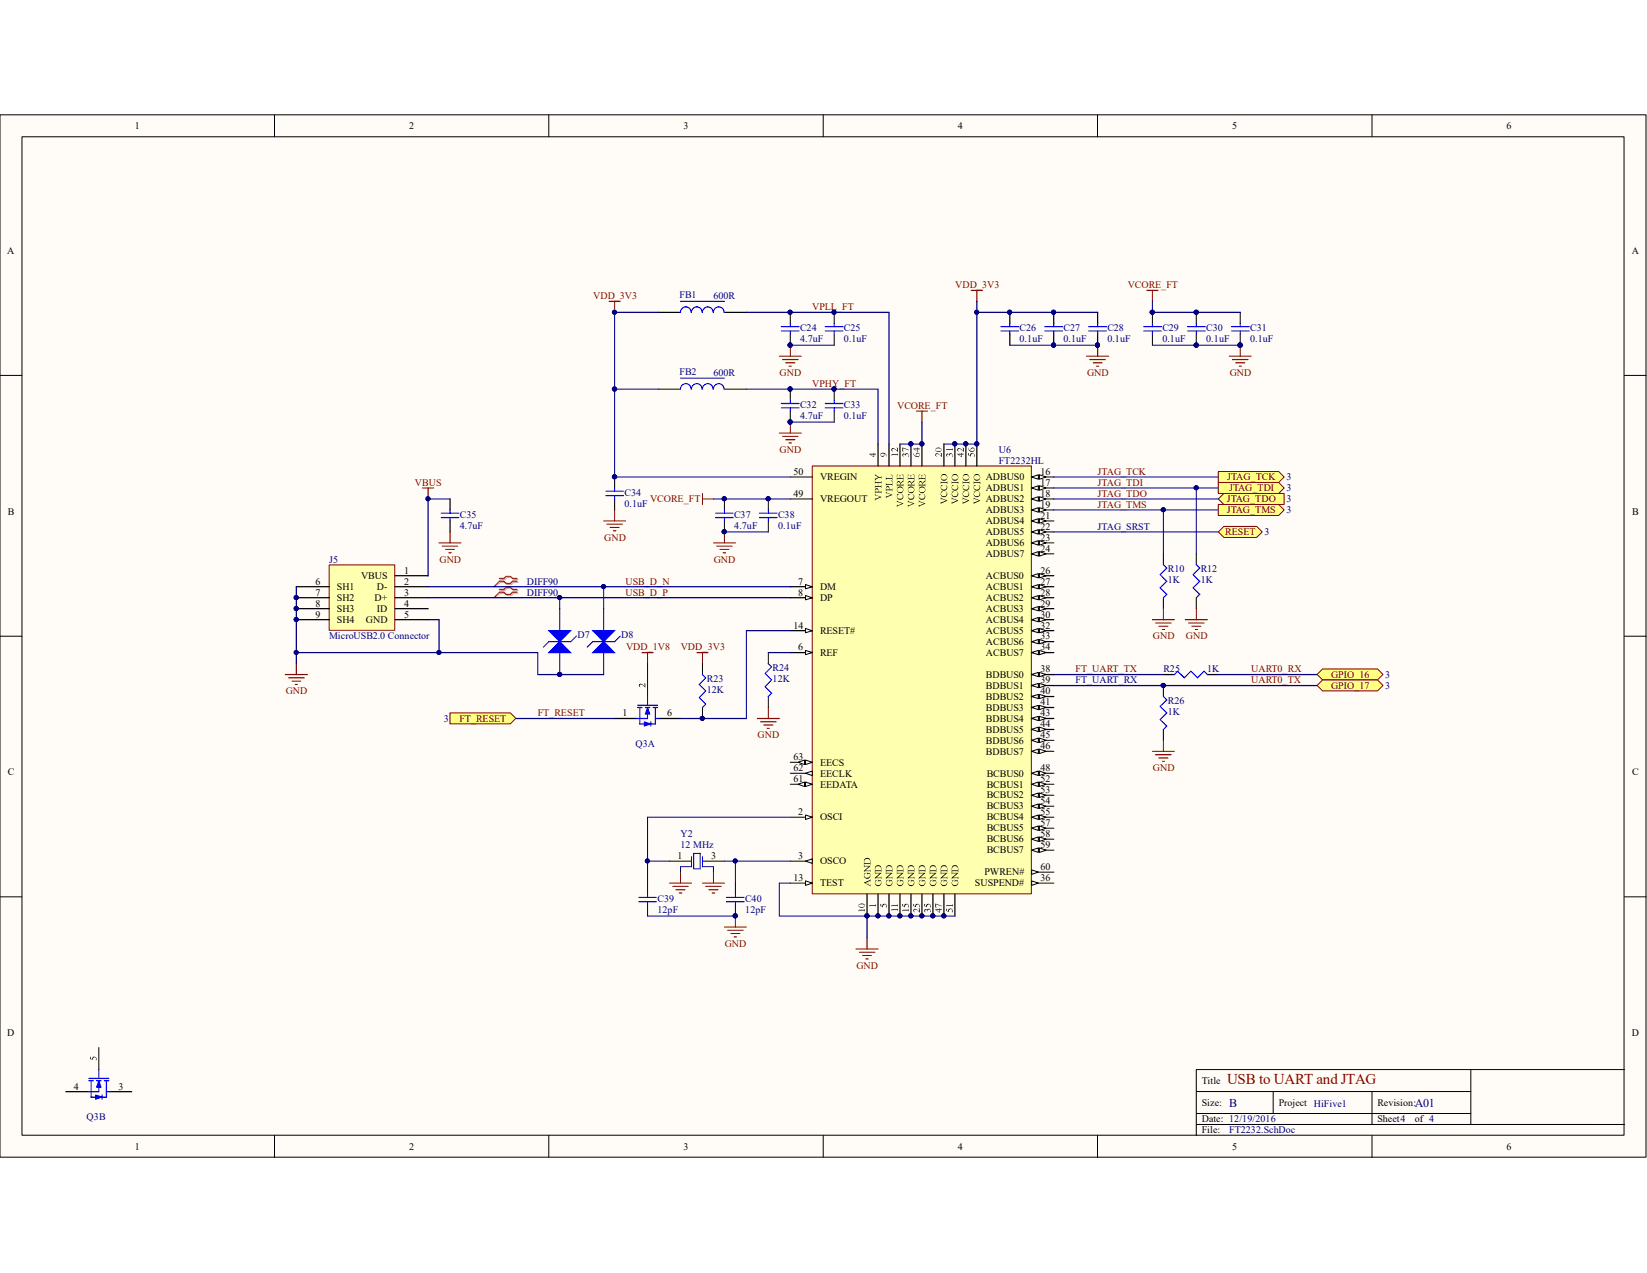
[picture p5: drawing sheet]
<svg xmlns="http://www.w3.org/2000/svg" width="279mm" height="216mm" viewBox="0 0 279 216" stroke-linecap="round" stroke-linejoin="round" font-family="sans-serif">
<defs><g id="words">
<text font-size="2.5" fill="#800000" x="208.2" y="183.9">USB to UART and JTAG</text>
<g font-size="2" fill="#000080">
<text x="208.5" y="187.7">B</text>
<text x="240" y="187.7">A01</text>
</g>
<g font-size="1.7">
<text x="22.9" y="21.9">1</text>
<text x="69.4" y="21.9">2</text>
<text x="116" y="21.9">3</text>
<text x="162.5" y="21.9">4</text>
<text x="209" y="21.9">5</text>
<text x="255.6" y="21.9">6</text>
<text x="1.2" y="43.1">A</text>
<text x="276.8" y="43.1">A</text>
<text x="134.6" y="80.5">50</text>
<text x="139.1" y="81.4">VREGIN</text>
<text x="167.2" y="81.4">ADBUS0</text>
<text x="167.2" y="83.3">ADBUS1</text>
<text x="176.5" y="80.5">16</text>
<text x="176.5" y="82.4">17</text>
<text x="1.3" y="87.3">B</text>
<text x="134.6" y="84.2">49</text>
<text x="139.1" y="85.2">VREGOUT</text>
<text x="167.2" y="85.2">ADBUS2</text>
<text x="167.2" y="87">ADBUS3</text>
<text x="167.2" y="88.9">ADBUS4</text>
<text x="176.5" y="84.2">18</text>
<text x="176.5" y="86.1">19</text>
<text x="176.5" y="88">21</text>
<text x="176.5" y="89.8">22</text>
<text x="276.9" y="87.3">B</text>
<text x="167.2" y="90.8">ADBUS5</text>
<text x="167.2" y="92.6">ADBUS6</text>
<text x="167.2" y="94.5">ADBUS7</text>
<text x="176.5" y="91.7">23</text>
<text x="176.5" y="93.6">24</text>
<text x="53.5" y="99.1">6</text>
<text x="53.5" y="101">7</text>
<text x="57.1" y="100.1">SH1</text>
<text x="57.1" y="101.9">SH2</text>
<text x="61.3" y="98.2">VBUS</text>
<text x="63.5" y="101.9">D+</text>
<text x="63.9" y="100.1">D-</text>
<text x="68.5" y="97.3">1</text>
<text x="68.5" y="99.1">2</text>
<text x="68.5" y="101">3</text>
<text x="135.4" y="99.1">7</text>
<text x="135.4" y="101">8</text>
<text x="139.1" y="100.1">DM</text>
<text x="139.1" y="101.9">DP</text>
<text x="167.3" y="98.2">ACBUS0</text>
<text x="167.3" y="100.1">ACBUS1</text>
<text x="167.3" y="101.9">ACBUS2</text>
<text x="176.5" y="97.3">26</text>
<text x="176.5" y="99.1">27</text>
<text x="176.5" y="101">28</text>
<text x="53.5" y="102.9">8</text>
<text x="53.5" y="104.7">9</text>
<text x="57.1" y="103.8">SH3</text>
<text x="57.1" y="105.7">SH4</text>
<text x="62.1" y="105.7">GND</text>
<text x="63.9" y="103.8">ID</text>
<text x="68.5" y="102.9">4</text>
<text x="68.5" y="104.7">5</text>
<text x="134.6" y="106.6">14</text>
<text x="139.1" y="107.5">RESET#</text>
<text x="167.3" y="103.8">ACBUS3</text>
<text x="167.3" y="105.7">ACBUS4</text>
<text x="167.3" y="107.5">ACBUS5</text>
<text x="176.5" y="102.9">29</text>
<text x="176.5" y="104.7">30</text>
<text x="176.5" y="106.6">32</text>
<text x="135.4" y="110.3">6</text>
<text x="139.1" y="111.3">REF</text>
<text x="167.3" y="109.4">ACBUS6</text>
<text x="167.3" y="111.3">ACBUS7</text>
<text x="176.5" y="108.5">33</text>
<text x="176.5" y="110.3">34</text>
<text x="167.3" y="115">BDBUS0</text>
<text x="167.3" y="116.8">BDBUS1</text>
<text x="167.3" y="118.7">BDBUS2</text>
<text x="176.5" y="114">38</text>
<text x="176.5" y="115.9">39</text>
<text x="176.5" y="117.8">40</text>
<text x="176.5" y="119.6">41</text>
<text x="105.6" y="121.5">1</text>
<text x="113.2" y="121.5">6</text>
<text x="167.3" y="120.6">BDBUS3</text>
<text x="167.3" y="122.4">BDBUS4</text>
<text x="167.3" y="124.2">BDBUS5</text>
<text x="176.5" y="121.5">43</text>
<text x="176.5" y="123.3">44</text>
<text x="176.5" y="125.2">45</text>
<text x="1.3" y="131.5">C</text>
<text x="134.6" y="130.8">62</text>
<text x="134.6" y="128.9">63</text>
<text x="139.1" y="131.7">EECLK</text>
<text x="139.1" y="129.8">EECS</text>
<text x="167.3" y="126.1">BDBUS6</text>
<text x="167.3" y="128">BDBUS7</text>
<text x="167.4" y="131.7">BCBUS0</text>
<text x="176.5" y="127">46</text>
<text x="176.5" y="130.8">48</text>
<text x="276.9" y="131.5">C</text>
<text x="134.6" y="132.6">61</text>
<text x="139.1" y="133.6">EEDATA</text>
<text x="167.4" y="133.6">BCBUS1</text>
<text x="167.4" y="135.4">BCBUS2</text>
<text x="167.4" y="137.3">BCBUS3</text>
<text x="176.5" y="132.6">52</text>
<text x="176.5" y="134.5">53</text>
<text x="176.5" y="136.4">54</text>
<text x="135.4" y="138.2">2</text>
<text x="139.1" y="139.1">OSCI</text>
<text x="167.4" y="139.1">BCBUS4</text>
<text x="167.4" y="141">BCBUS5</text>
<text x="167.4" y="142.9">BCBUS6</text>
<text x="176.5" y="138.2">55</text>
<text x="176.5" y="140.1">57</text>
<text x="176.5" y="141.9">58</text>
<text x="176.5" y="143.8">59</text>
<text x="114.9" y="145.7">1</text>
<text x="120.6" y="145.7">3</text>
<text x="134.6" y="149.4">13</text>
<text x="135.4" y="145.7">3</text>
<text x="139.1" y="146.6">OSCO</text>
<text x="167" y="148.5">PWREN#</text>
<text x="167.4" y="144.7">BCBUS7</text>
<text x="176.5" y="149.4">36</text>
<text x="176.5" y="147.5">60</text>
<text x="139.1" y="150.3">TEST</text>
<text x="165.4" y="150.3">SUSPEND#</text>
<text x="1.2" y="175.7">D</text>
<text x="276.8" y="175.7">D</text>
<text x="12.5" y="184.8">4</text>
<text x="20.1" y="184.8">3</text>
<text x="203.9" y="183.9">Title</text>
<text x="203.9" y="187.6">Size:</text>
<text x="203.9" y="190.4">Date: 12/19/2016</text>
<text x="216.9" y="187.6">Project HiFive1</text>
<text x="233.7" y="187.6">Revision:</text>
<text x="233.7" y="190.4">Sheet4</text>
<text x="240" y="190.4">of 4</text>
<text x="22.9" y="195">1</text>
<text x="69.4" y="195">2</text>
<text x="116" y="195">3</text>
<text x="162.5" y="195">4</text>
<text x="203.9" y="192.2">File:</text>
<text x="209" y="195">5</text>
<text x="255.6" y="195">6</text>
</g>
<g font-size="1.7" fill="#800000">
<text x="100.6" y="50.8">VDD_3V3</text>
<text x="137.8" y="52.6">VPLL_FT</text>
<text x="162.1" y="48.9">VDD_3V3</text>
<text x="191.3" y="48.9">VCORE_FT</text>
<text x="132.2" y="63.8">GND</text>
<text x="137.8" y="65.6">VPHY_FT</text>
<text x="184.4" y="63.8">GND</text>
<text x="208.6" y="63.8">GND</text>
<text x="152.2" y="69.3">VCORE_FT</text>
<text x="132.2" y="76.8">GND</text>
<text x="70.4" y="82.4">VBUS</text>
<text x="186.2" y="80.5">JTAG_TCK</text>
<text x="186.2" y="82.4">JTAG_TDI</text>
<text x="208.2" y="81.4">JTAG_TCK</text>
<text x="208.5" y="83.3">JTAG_TDI</text>
<text x="110.3" y="85.2">VCORE_FT</text>
<text x="186.2" y="84.2">JTAG_TDO</text>
<text x="186.2" y="86.1">JTAG_TMS</text>
<text x="208.1" y="87">JTAG_TMS</text>
<text x="208.1" y="85.2">JTAG_TDO</text>
<text x="74.5" y="95.4">GND</text>
<text x="102.5" y="91.7">GND</text>
<text x="121.1" y="95.4">GND</text>
<text x="207.9" y="90.8">RESET</text>
<text x="106.1" y="99.1">USB_D_N</text>
<text x="106.1" y="101">USB_D_P</text>
<text x="106.2" y="110.3">VDD_1V8</text>
<text x="115.5" y="110.3">VDD_3V3</text>
<text x="195.6" y="108.5">GND</text>
<text x="201.2" y="108.5">GND</text>
<text x="48.5" y="117.8">GND</text>
<text x="182.5" y="114">FT_UART_TX</text>
<text x="212.3" y="114">UART0_RX</text>
<text x="212.3" y="115.9">UART0_TX</text>
<text x="225.8" y="115">GPIO_16</text>
<text x="225.8" y="116.8">GPIO_17</text>
<text x="77.9" y="122.4">FT_RESET</text>
<text x="91.2" y="121.5">FT_RESET</text>
<text x="128.5" y="125.2">GND</text>
<text x="195.6" y="130.8">GND</text>
<text x="122.9" y="160.6">GND</text>
<text x="145.3" y="164.3">GND</text>
</g>
<g font-size="1.7" fill="#000080">
<text x="115.3" y="50.5">FB1</text>
<text x="121" y="50.8">600R</text>
<text x="135.7" y="56.1">C24</text>
<text x="135.7" y="58">4.7uF</text>
<text x="143.2" y="56.1">C25</text>
<text x="143.2" y="58">0.1uF</text>
<text x="173" y="56.1">C26</text>
<text x="173" y="58">0.1uF</text>
<text x="180.4" y="56.1">C27</text>
<text x="180.4" y="58">0.1uF</text>
<text x="187.9" y="56.1">C28</text>
<text x="187.9" y="58">0.1uF</text>
<text x="197.2" y="56.1">C29</text>
<text x="197.2" y="58">0.1uF</text>
<text x="204.6" y="56.1">C30</text>
<text x="204.6" y="58">0.1uF</text>
<text x="212.1" y="56.1">C31</text>
<text x="212.1" y="58">0.1uF</text>
<text x="115.3" y="63.6">FB2</text>
<text x="121" y="63.8">600R</text>
<text x="135.7" y="69.2">C32</text>
<text x="135.7" y="71">4.7uF</text>
<text x="143.2" y="69.2">C33</text>
<text x="143.2" y="71">0.1uF</text>
<text x="169.4" y="76.8">U6</text>
<text x="169.4" y="78.7">FT2232HL</text>
<text x="218.2" y="81.4">3</text>
<text x="218.2" y="83.3">3</text>
<text x="78" y="87.8">C35</text>
<text x="78" y="89.7">4.7uF</text>
<text x="106" y="84.1">C34</text>
<text x="106" y="85.9">0.1uF</text>
<text x="124.5" y="87.8">C37</text>
<text x="124.5" y="89.7">4.7uF</text>
<text x="132" y="87.8">C38</text>
<text x="132" y="89.7">0.1uF</text>
<text x="186.2" y="89.8">JTAG_SRST</text>
<text x="218.2" y="87">3</text>
<text x="218.2" y="85.2">3</text>
<text x="55.8" y="95.4">J5</text>
<text x="214.5" y="90.8">3</text>
<text x="89.4" y="99.1">DIFF90</text>
<text x="89.4" y="101">DIFF90</text>
<text x="198.1" y="97.1">R10</text>
<text x="198.1" y="98.9">1K</text>
<text x="203.7" y="97.1">R12</text>
<text x="203.7" y="98.9">1K</text>
<text x="55.8" y="108.5">MicroUSB2.0 Connector</text>
<text x="98" y="108.2">D7</text>
<text x="105.4" y="108.2">D8</text>
<text x="131.1" y="113.8">R24</text>
<text x="119.9" y="115.7">R23</text>
<text x="119.9" y="117.6">12K</text>
<text x="131.1" y="115.7">12K</text>
<text x="182.5" y="115.9">FT_UART_RX</text>
<text x="197.4" y="114">R25</text>
<text x="198.1" y="119.4">R26</text>
<text x="204.8" y="114">1K</text>
<text x="235" y="115">3</text>
<text x="235" y="116.8">3</text>
<text x="75.3" y="122.4">3</text>
<text x="198.1" y="121.3">1K</text>
<text x="107.8" y="126.7">Q3A</text>
<text x="115.4" y="141.9">Y2</text>
<text x="115.4" y="143.8">12 MHz</text>
<text x="111.5" y="153">C39</text>
<text x="111.5" y="154.8">12pF</text>
<text x="126.4" y="153">C40</text>
<text x="126.4" y="154.8">12pF</text>
<text x="14.7" y="190">Q3B</text>
<text x="208.5" y="192.2">FT2232.SchDoc</text>
</g>
</g></defs>
<path d="M0 19.4h279.3v176.9h-279.3z" fill="#fffcf8"/>
<path d="M0 19.5h279.2v176.8h-279.2z" fill="none" stroke="#000" stroke-width=".17"/>
<path d="M3.7 23.2h271.8v169.3h-271.8z" fill="#fffcf8"/>
<g fill="none" stroke="#000" stroke-width=".17">
<path d="M46.6 19.5v3.7M93.1 19.5v3.7M139.7 19.5v3.7M186.2 19.5v3.7M232.7 19.5v3.7M3.7 23.2h271.8v169.3h-271.8zM0 63.7h3.7M275.6 63.7h3.7M0 107.9h3.7M275.6 107.9h3.7M0 152.1h3.7M275.6 152.1h3.7"/>
<path d="M46.6 192.6v3.7M93.1 192.6v3.7M139.7 192.6v3.7M186.2 192.6v3.7M202.9 185.1h46.6M202.9 190.7h72.7M202.9 188.8h46.6M216 185.1v3.7M232.7 185.1v5.6M232.7 192.6v3.7M249.5 181.4v9.3M275.6 181.4h-72.7v11.2"/>
</g>
<g fill="#800000">
<path d="M145.2 160.9l3.9 .1h-3.9z"/>
<path d="M145.7 161.4l2.8 .1-2.7 .1z"/>
<path d="M146.3 162l1.6 .1h-1.6z"/>
<path d="M146.8 162.5l.6 .1-.1 .1h-.4z"/>
<path d="M147 159l.2 .1-.1 1.9h-.1z"/>
</g>
<path d="M137.8 79h37.2v72.6h-37.2z" fill="#ffffb0"/>
<path d="M137.8 79h37.2v72.6h-37.2z" fill="none" stroke="#800000" stroke-width=".17"/>
<g fill="#000">
<path d="M147.5 153.5h.9l.2-.1v.4l-.1-.2h-.9v.2zM148.4 149.4l.4-.1a.48 .48 0 0 0 0 .8 .48 .48 0 0 0 .7-.4l-.1-.3h-.4l-.1 .2v-.5l.1 .2h.4a.6 .6 0 0 1-.4 1 .6 .6 0 0 1-.5-.9zM148.4 147.9l.1 .1h1l-.9 .8h.8l.1-.1v.4l-.1-.2h-.9l-.1 .2v-.3l.9-.7h-.8l-.1 .2zM148.9 151.6h.2l-.1 3.8h-.2z"/>
<path d="M148.6 146.9l-.2 .3v.7l.2-.2h.8l.1 .2v-.5a.57 .57 0 0 0-.3-.6 .57 .57 0 0 0-.6 .1zM148.6 147a.52 .52 0 0 1 .7 0 .52 .52 0 0 1 .1 .6h-.9z"/>
</g>
<circle cx="148.9" cy="155.3" r=".34" fill="#000080"/>
<circle cx="148.9" cy="155.3" r=".34" fill="none" stroke="#000080" stroke-width=".17"/>
<path d="M134 138.5l3.9 .1-3.8 .1z" fill="#000"/>
<path d="M136.7 138.2l1.1 .4-1.1 .4z" fill="#fffcf8"/>
<path d="M136.7 138.2l1.1 .4-1.1 .4z" fill="none" stroke="#000" stroke-width=".17"/>
<path d="M134 146h3.9l-3.8 .1z" fill="#000"/>
<path d="M136.7 146l1.1-.3v.7z" fill="#fffcf8"/>
<path d="M136.7 146l1.1-.3v.7z" fill="none" stroke="#000" stroke-width=".17"/>
<g fill="#000">
<path d="M148.9 75.3h.2l-.1 3.8-.2-.1zM148.4 83.8l1.1 .5-1.1 .6v-.4l.2 .1 .7-.3-.8-.3-.1 .1zM148.4 80.4l.7 .5h.3l.1-.2v.5l-.1-.2h-.3l-.7 .5v-.4l.2 .1 .4-.3-.5-.3-.1 .2zM148.4 81.6l.2 .1h.8l.1-.1v.4l-.1-.1h-.4v.6h.4l.1-.2v.5l-.1-.2h-.9l-.1 .2v-.5l.1 .2h.4v-.6h-.4l-.1 .1zM149.4 153.3h.1v.4l.1 .1a.4 .4 0 0 1 .5-.5 .4 .4 0 0 1 .3 .6h-.1a.3 .3 0 0 0-.1-.5 .3 .3 0 0 0-.4 .3v.2l-.4-.2zM150.3 149.4l.3-.1a.48 .48 0 0 0 0 .8 .48 .48 0 0 0 .7-.4v-.3h-.4l-.1 .2v-.5l.1 .2h.4a.6 .6 0 0 1-.4 1 .6 .6 0 0 1-.6-.9zM150.3 147.9l.1 .1h1l-.9 .8h.8l.1-.1v.4l-.1-.2h-.9l-.1 .2v-.3l.8-.7h-.7l-.1 .2zM150.7 151.6h.2l-.1 3.8h-.1z"/>
<path d="M147.5 77l.7 .5 .1-.4h.3v-.1h-.3v-.2l-.1 .2zM147.6 77.1h.6v.3z"/>
<path d="M148.5 82.8l-.1 .9 .1-.2h.9l.1 .2v-.5l-.1 .2h-.4a.35 .35 0 0 0 0-.5 .35 .35 0 0 0-.5-.1zM148.5 83a.27 .27 0 0 1 .4 0 .27 .27 0 0 1 0 .4h-.4z"/>
<path d="M150.4 146.9l-.1 .3v.7l.2-.2h.8l.1 .2v-.5a.57 .57 0 0 0-.3-.6 .57 .57 0 0 0-.7 .1zM150.5 147a.52 .52 0 0 1 .6 0 .52 .52 0 0 1 .2 .6h-1z"/>
</g>
<circle cx="150.8" cy="155.3" r=".34" fill="#000080"/>
<circle cx="150.8" cy="155.3" r=".34" fill="none" stroke="#000080" stroke-width=".17"/>
<path d="M134 110.6l3.9 .1-.1 .1h-3.7z" fill="#000"/>
<path d="M136.7 110.3l1.1 .4-1.1 .3z" fill="#fffcf8"/>
<path d="M136.7 110.3l1.1 .4-1.1 .3z" fill="none" stroke="#000" stroke-width=".17"/>
<path d="M134 99.4h3.8l.1 .1-3.8 .1z" fill="#000"/>
<path d="M136.7 99.1l1.1 .4-1.1 .4z" fill="#fffcf8"/>
<path d="M136.7 99.1l1.1 .4-1.1 .4z" fill="none" stroke="#000" stroke-width=".17"/>
<path d="M134 101.3h3.8l.1 .1-3.8 .1z" fill="#000"/>
<path d="M136.7 101l1.1 .4-1.1 .3z" fill="#fffcf8"/>
<path d="M136.7 101l1.1 .4-1.1 .3z" fill="none" stroke="#000" stroke-width=".17"/>
<g fill="#000">
<path d="M150.7 75.3h.2l-.1 3.8-.1-.1zM150.3 83.4l1.1 .5-1.1 .6v-.4l.1 .1 .8-.3-.8-.3-.1 .1zM150.3 81.9l.1 .2h.9v-.4l-.2-.3 .3 .1v.9l-.2-.2h-.8l-.1 .2zM150.3 80.9l.1 .2h.9v-.3l-.2-.3 .3 .1v.8l-.1-.2h-.9l-.1 .2zM145.6 154.3h1l.1-.1v.4v-.2h-.9l-.1 .2zM146.6 148.1h.3a.46 .46 0 0 0-.2 .7 .46 .46 0 0 0 .8-.1l.1-.5h-.4l-.1 .2v-.5l.1 .2h.4a.58 .58 0 0 1-.4 .9 .58 .58 0 0 1-.6-.8zM146.6 146.7l.1 .1 1 .1-.9 .8h.7l.2-.2v.4l-.1-.2h-.9l-.1 .3v-.3l.8-.8h-.7l-.1 .2zM147 151.6h.2l-.1 3.8h-.1z"/>
<path d="M149.4 76.9a.35 .35 0 0 0 0 .5 .35 .35 0 0 0 .5 0 .35 .35 0 0 0 .1-.5l.3 .2 .1 .3a.63 .63 0 0 0-.3-.5 .63 .63 0 0 0-.7 0zM149.5 77.1a.25 .25 0 0 1 .5 0 .25 .25 0 0 1-.5 0z"/>
<path d="M150.4 82.5l-.1 .8 .2-.2h.8l.1 .2v-.5l-.1 .2h-.5v-.5zM150.4 82.7a.26 .26 0 0 1 .4 0 .26 .26 0 0 1 0 .3h-.5z"/>
<path d="M145.7 153.5a.51 .51 0 0 0 .5 .5 .51 .51 0 0 0 .5-.6 .78 .78 0 0 0-1 .1zM145.7 153.4a.77 .77 0 0 1 1 .2 .6 .6 0 0 1-1-.1z"/>
<path d="M146.6 149.7l1.1 .6v-.3l-.2 .1-.2-.1v-.5h.4v-.4zM146.8 149.8l.4-.2v.4z"/>
<path d="M146.7 145.7l-.1 .3v.7v-.2h1l.1 .2v-.6a.56 .56 0 0 0-.4-.5 .56 .56 0 0 0-.6 .1zM146.7 145.8a.52 .52 0 0 1 .7-.1 .52 .52 0 0 1 .2 .7h-1z"/>
</g>
<circle cx="147.1" cy="155.3" r=".34" fill="#000080"/>
<circle cx="147.1" cy="155.3" r=".34" fill="none" stroke="#000080" stroke-width=".17"/>
<g fill="#000">
<path d="M151.2 154.2h1l.1-.1v.4l-.1-.2h-.9v.2zM151.2 153.5h1l.1-.1v.4v-.2h-1v.2zM152.1 149.4l.4-.1a.46 .46 0 0 0-.2 .6 .46 .46 0 0 0 .6 .2 .46 .46 0 0 0 .3-.5v-.2h-.5v.2v-.5v.2h.5a.6 .6 0 0 1-.4 1 .6 .6 0 0 1-.6-.9zM152.1 147.9l.2 .1h.9l-.8 .8h.7l.1-.1v.4v-.2h-.9l-.2 .2v-.3l.9-.7h-.8l-.1 .2zM152.6 151.6h.2l-.1 3.8h-.1z"/>
<path d="M152.3 146.9l-.2 1 .3-.2h.8v.2v-.5a.58 .58 0 0 0-.3-.6 .58 .58 0 0 0-.6 .1zM152.3 147a.52 .52 0 0 1 .7 0 .52 .52 0 0 1 .2 .6h-1z"/>
</g>
<circle cx="152.6" cy="155.3" r=".34" fill="#000080"/>
<circle cx="152.6" cy="155.3" r=".34" fill="none" stroke="#000080" stroke-width=".17"/>
<g fill="#000">
<path d="M151.2 77h1l.1-.1v.4l-.1-.1h-.9v.1zM151.3 76.1a.69 .69 0 0 1 .9 .4l-.1-.6 .2 .1v.6a.91 .91 0 0 0-.9-.4l-.1 .2 .2 .2-.3-.2zM152.6 75.3h.2l-.1 3.8-.1-.1zM152.1 84.9l1.1 .5-.9 .4-.2 .2v-.4l.3 .1 .6-.3-.7-.3-.2 .1zM152.1 83.8h.4a.45 .45 0 0 0-.3 .6 .45 .45 0 0 0 .8 .1 .49 .49 0 0 0 0-.8 .55 .55 0 0 1 .2 .8 .55 .55 0 0 1-.8 .2 .55 .55 0 0 1-.2-.8zM152.1 80.5h.3l-.2 .1v.5h.5l-.1-.3-.1-.2h.4l-.2 .1v.4l.5-.1a.44 .44 0 0 0-.2-.5h.2v.9l-.1-.2h-.9l-.1 .2zM134 149.7l3.9 .1-3.8 .1z"/>
<path d="M152.1 83.1a.6 .6 0 0 0 1.2 0 .6 .6 0 0 0-1.2 0zM152.3 82.8a.49 .49 0 0 1 .6-.1 .49 .49 0 0 1 .2 .7 .49 .49 0 0 1-.7 .1 .49 .49 0 0 1-.1-.7z"/>
<path d="M152.2 81.7l-.1 .8 .3-.2h.8v.2v-.5l-.1 .2h-.4v-.2l.5-.3v-.3l-.5 .5-.2-.3zM152.2 81.8h.4l.1 .4h-.5z"/>
</g>
<path d="M136.7 149.4l1.1 .4-1.1 .4z" fill="#fffcf8"/>
<path d="M136.7 149.4l1.1 .4-1.1 .4z" fill="none" stroke="#000" stroke-width=".17"/>
<path d="M134 106.9l3.8-.1 .1 .2-3.8 .1z" fill="#000"/>
<path d="M136.7 106.6l1.1 .4-1.1 .3z" fill="#fffcf8"/>
<path d="M136.7 106.6l1.1 .4-1.1 .3z" fill="none" stroke="#000" stroke-width=".17"/>
<g fill="#000">
<path d="M153.1 153.3h.1v.4l.2 .1a.4 .4 0 0 1 .5-.5 .4 .4 0 0 1 .2 .6h-.1a.3 .3 0 0 0-.1-.5 .3 .3 0 0 0-.4 .3v.2l-.4-.2zM153.1 154.3h.9l.2-.1v.4l-.1-.2h-.9v.2zM154 149.4l.3-.1a.46 .46 0 0 0-.1 .6 .46 .46 0 0 0 .6 .2 .46 .46 0 0 0 .2-.5v-.2h-.4l-.1 .2v-.5l.1 .2h.4a.6 .6 0 0 1-.4 1 .6 .6 0 0 1-.5-.9zM154 147.9l.1 .1h1l-.9 .8h.8l.1-.1v.4l-.1-.2h-.9l-.1 .2v-.3l.9-.7h-.8l-.1 .2zM154.5 151.6h.1v3.8h-.2z"/>
<path d="M154.1 146.9l-.1 1 .2-.2h.8l.1 .2v-.5a.58 .58 0 0 0-.3-.6 .58 .58 0 0 0-.7 .1zM154.2 147a.52 .52 0 0 1 .7 0 .52 .52 0 0 1 .1 .6h-.9z"/>
</g>
<circle cx="154.5" cy="155.3" r=".34" fill="#000080"/>
<circle cx="154.5" cy="155.3" r=".34" fill="none" stroke="#000080" stroke-width=".17"/>
<path d="M174.9 80.8l4 .1-3.9 .1z" fill="#000"/>
<path d="M175 80.9l1.1-.4v.8z" fill="#fffcf8"/>
<path d="M175 80.9l1.1-.4v.8z" fill="none" stroke="#000" stroke-width=".17"/>
<path d="M176.3 80.5l1.2 .4-1.2 .4z" fill="#fffcf8"/>
<path d="M176.3 80.5l1.2 .4-1.2 .4z" fill="none" stroke="#000" stroke-width=".17"/>
<path d="M174.9 82.7l4 .1h-3.9z" fill="#000"/>
<path d="M175 82.8l1.1-.4v.7z" fill="#fffcf8"/>
<path d="M175 82.8l1.1-.4v.7z" fill="none" stroke="#000" stroke-width=".17"/>
<path d="M176.3 82.4l1.2 .4-1.2 .3z" fill="#fffcf8"/>
<path d="M176.3 82.4l1.2 .4-1.2 .3z" fill="none" stroke="#000" stroke-width=".17"/>
<path d="M174.9 84.6h4l-3.9 .1z" fill="#000"/>
<path d="M175 84.6l1.1-.4v.8z" fill="#fffcf8"/>
<path d="M175 84.6l1.1-.4v.8z" fill="none" stroke="#000" stroke-width=".17"/>
<path d="M176.3 84.2l1.2 .4-1.2 .4z" fill="#fffcf8"/>
<path d="M176.3 84.2l1.2 .4-1.2 .4z" fill="none" stroke="#000" stroke-width=".17"/>
<path d="M174.9 86.4l4 .1-3.9 .1z" fill="#000"/>
<path d="M175 86.5l1.1-.4v.8z" fill="#fffcf8"/>
<path d="M175 86.5l1.1-.4v.8z" fill="none" stroke="#000" stroke-width=".17"/>
<path d="M176.3 86.1l1.2 .4-1.2 .4z" fill="#fffcf8"/>
<path d="M176.3 86.1l1.2 .4-1.2 .4z" fill="none" stroke="#000" stroke-width=".17"/>
<g fill="#000">
<path d="M158.7 77a.71 .71 0 0 1 .9 .3v-.5l.2 .1v.6a.74 .74 0 0 0-1-.4l.2 .4-.3-.2zM160.1 75.3h.1l-.1 3.8-.1-.1zM159.6 84.4l1.1 .5-1.1 .6v-.4l.1 .1 .8-.3-.8-.3-.1 .2zM159.6 83.4h.4a.45 .45 0 0 0-.2 .7 .45 .45 0 0 0 .7-.2l.1-.4-.2-.2a.54 .54 0 0 1 .2 .8 .54 .54 0 0 1-.8 .1 .54 .54 0 0 1-.1-.7zM159.6 82.3h.4a.44 .44 0 0 0-.3 .6 .44 .44 0 0 0 .7 .1 .45 .45 0 0 0 0-.8 .55 .55 0 0 1 .1 .8 .55 .55 0 0 1-.7 .1 .55 .55 0 0 1-.2-.8zM159.6 81.6l.1 .2h.9l.1-.2v.5l-.2-.2h-.8l-.1 .2zM174.9 88.3h4l-3.9 .1z"/>
<path d="M158.8 76a.37 .37 0 0 0 0 .5 .37 .37 0 0 0 .4 .1 .41 .41 0 0 0 .5-.4 .67 .67 0 0 0-.9-.2zM158.7 76.2l.1-.1a.71 .71 0 0 1 .9 .2 .55 .55 0 0 1-.5 .3 .55 .55 0 0 1-.5-.4z"/>
<path d="M159.6 81a.57 .57 0 0 0 1.1 0 .57 .57 0 0 0-1.1 0zM159.7 80.7a.49 .49 0 0 1 .7-.1 .49 .49 0 0 1 .1 .6 .49 .49 0 0 1-.6 .1 .49 .49 0 0 1-.2-.6z"/>
</g>
<path d="M175 88.3l1.1-.3v.7z" fill="#fffcf8"/>
<path d="M175 88.3l1.1-.3v.7z" fill="none" stroke="#000" stroke-width=".17"/>
<path d="M176.3 88l1.2 .3-1.2 .4z" fill="#fffcf8"/>
<path d="M176.3 88l1.2 .3-1.2 .4z" fill="none" stroke="#000" stroke-width=".17"/>
<path d="M174.9 90.2h4l-3.9 .1z" fill="#000"/>
<path d="M175 90.2l1.1-.4v.8z" fill="#fffcf8"/>
<path d="M175 90.2l1.1-.4v.8z" fill="none" stroke="#000" stroke-width=".17"/>
<path d="M176.3 89.8l1.2 .4-1.2 .4z" fill="#fffcf8"/>
<path d="M176.3 89.8l1.2 .4-1.2 .4z" fill="none" stroke="#000" stroke-width=".17"/>
<path d="M174.9 92l4 .1-3.9 .1z" fill="#000"/>
<path d="M175 92.1l1.1-.4v.8z" fill="#fffcf8"/>
<path d="M175 92.1l1.1-.4v.8z" fill="none" stroke="#000" stroke-width=".17"/>
<path d="M176.3 91.7l1.2 .4-1.2 .4z" fill="#fffcf8"/>
<path d="M176.3 91.7l1.2 .4-1.2 .4z" fill="none" stroke="#000" stroke-width=".17"/>
<path d="M174.9 93.9h4l-3.9 .1z" fill="#000"/>
<path d="M175 93.9l1.1-.3v.7z" fill="#fffcf8"/>
<path d="M175 93.9l1.1-.3v.7z" fill="none" stroke="#000" stroke-width=".17"/>
<path d="M176.3 93.6l1.2 .3-1.2 .4z" fill="#fffcf8"/>
<path d="M176.3 93.6l1.2 .3-1.2 .4z" fill="none" stroke="#000" stroke-width=".17"/>
<g fill="#000">
<path d="M154.9 153.3h.2v.4l.1 .1a.4 .4 0 0 1 .5-.5 .4 .4 0 0 1 .3 .6h-.1a.3 .3 0 0 0-.2-.5 .3 .3 0 0 0-.3 .3v.2l-.5-.2zM155 154.2a.71 .71 0 0 1 .9 .4l-.1-.5h.2v.7a.74 .74 0 0 0-.9-.4l.1 .3-.2-.2zM155.9 149.4l.3-.1a.46 .46 0 0 0-.2 .6 .46 .46 0 0 0 .6 .2 .46 .46 0 0 0 .3-.5v-.2h-.4l-.1 .2v-.5l.1 .2h.4a.6 .6 0 0 1-.4 1 .6 .6 0 0 1-.6-.9zM155.9 147.9l.1 .1h1l-.9 .8h.7l.2-.1v.4l-.1-.2h-.9l-.1 .2v-.3l.8-.7h-.7l-.1 .2zM156.3 151.6h.2l-.1 3.8h-.1z"/>
<path d="M156 146.9l-.1 1 .2-.2h.8l.1 .2v-.5a.58 .58 0 0 0-.3-.6 .58 .58 0 0 0-.7 .1zM156 147a.52 .52 0 0 1 .7 0 .52 .52 0 0 1 .2 .6h-1z"/>
</g>
<circle cx="156.4" cy="155.3" r=".34" fill="#000080"/>
<circle cx="156.4" cy="155.3" r=".34" fill="none" stroke="#000080" stroke-width=".17"/>
<path d="M174.9 97.6l3.8-.1 .2 .2h-3.9z" fill="#000"/>
<path d="M175 97.7l1.1-.4v.7z" fill="#fffcf8"/>
<path d="M175 97.7l1.1-.4v.7z" fill="none" stroke="#000" stroke-width=".17"/>
<path d="M176.3 97.3l1.2 .4-1.2 .3z" fill="#fffcf8"/>
<path d="M176.3 97.3l1.2 .4-1.2 .3z" fill="none" stroke="#000" stroke-width=".17"/>
<path d="M174.9 99.4h3.8l.2 .1-3.9 .1z" fill="#000"/>
<path d="M175 99.5l1.1-.4v.8z" fill="#fffcf8"/>
<path d="M175 99.5l1.1-.4v.8z" fill="none" stroke="#000" stroke-width=".17"/>
<path d="M176.3 99.1l1.2 .4-1.2 .4z" fill="#fffcf8"/>
<path d="M176.3 99.1l1.2 .4-1.2 .4z" fill="none" stroke="#000" stroke-width=".17"/>
<path d="M174.9 101.3h3.8l.2 .1-3.9 .1z" fill="#000"/>
<path d="M175 101.4l1.1-.4v.7z" fill="#fffcf8"/>
<path d="M175 101.4l1.1-.4v.7z" fill="none" stroke="#000" stroke-width=".17"/>
<path d="M176.3 101l1.2 .4-1.2 .3z" fill="#fffcf8"/>
<path d="M176.3 101l1.2 .4-1.2 .3z" fill="none" stroke="#000" stroke-width=".17"/>
<path d="M174.9 103.2l3.8-.1 .2 .2h-3.9z" fill="#000"/>
<path d="M175 103.3l1.1-.4v.7z" fill="#fffcf8"/>
<path d="M175 103.3l1.1-.4v.7z" fill="none" stroke="#000" stroke-width=".17"/>
<path d="M176.3 102.9l1.2 .4-1.2 .3z" fill="#fffcf8"/>
<path d="M176.3 102.9l1.2 .4-1.2 .3z" fill="none" stroke="#000" stroke-width=".17"/>
<path d="M174.9 105h3.8l.2 .1-3.9 .1z" fill="#000"/>
<path d="M175 105.1l1.1-.4v.8z" fill="#fffcf8"/>
<path d="M175 105.1l1.1-.4v.8z" fill="none" stroke="#000" stroke-width=".17"/>
<path d="M176.3 104.7l1.2 .4-1.2 .4z" fill="#fffcf8"/>
<path d="M176.3 104.7l1.2 .4-1.2 .4z" fill="none" stroke="#000" stroke-width=".17"/>
<g fill="#000">
<path d="M160.5 76.2h1l.1-.2v.4l-.1-.1h-.8l-.1 .2zM160.6 77h.3l.1 .1a.35 .35 0 0 1 .5-.2 .35 .35 0 0 1 0 .6v-.1a.26 .26 0 0 0-.1-.4 .26 .26 0 0 0-.3 .3l-.1-.1a.18 .18 0 0 0-.2-.1 .18 .18 0 0 0-.1 .1v.3l-.2-.2zM161.9 75.3h.2l-.1 3.8-.1-.1zM161.5 84.4l1.1 .5-1.1 .6v-.4v.1l.8-.3-.7-.3-.1 .2zM161.5 83.4h.3a.45 .45 0 0 0-.2 .7 .45 .45 0 0 0 .8-.2v-.4l-.1-.2a.54 .54 0 0 1 .2 .8 .54 .54 0 0 1-.8 .1 .54 .54 0 0 1-.2-.7zM161.5 82.3h.3a.44 .44 0 0 0-.2 .6 .44 .44 0 0 0 .7 .1 .45 .45 0 0 0 0-.8 .55 .55 0 0 1 .1 .8 .55 .55 0 0 1-.8 .1 .55 .55 0 0 1-.1-.8zM161.5 81.6v.2h1l.1-.2v.5l-.3-.2h-.8v.2z"/>
<path d="M161.4 81a.6 .6 0 0 0 1.2 0 .6 .6 0 0 0-1.2 0zM161.6 80.7a.49 .49 0 0 1 .6-.1 .49 .49 0 0 1 .2 .6 .49 .49 0 0 1-.7 .1 .49 .49 0 0 1-.1-.6z"/>
</g>
<circle cx="162" cy="75.3" r=".34" fill="#000080"/>
<circle cx="162" cy="75.3" r=".34" fill="none" stroke="#000080" stroke-width=".17"/>
<path d="M174.9 106.9l3.8-.1 .2 .2-3.9 .1z" fill="#000"/>
<path d="M175 107l1.1-.4v.7z" fill="#fffcf8"/>
<path d="M175 107l1.1-.4v.7z" fill="none" stroke="#000" stroke-width=".17"/>
<path d="M176.3 106.6l1.2 .4-1.2 .3z" fill="#fffcf8"/>
<path d="M176.3 106.6l1.2 .4-1.2 .3z" fill="none" stroke="#000" stroke-width=".17"/>
<path d="M174.9 108.7h3.8l.2 .1-3.9 .1z" fill="#000"/>
<path d="M175 108.8l1.1-.3v.7z" fill="#fffcf8"/>
<path d="M175 108.8l1.1-.3v.7z" fill="none" stroke="#000" stroke-width=".17"/>
<path d="M176.3 108.5l1.2 .3-1.2 .4z" fill="#fffcf8"/>
<path d="M176.3 108.5l1.2 .3-1.2 .4z" fill="none" stroke="#000" stroke-width=".17"/>
<path d="M174.9 110.6l4 .1-.2 .1h-3.7z" fill="#000"/>
<path d="M175 110.7l1.1-.4v.7z" fill="#fffcf8"/>
<path d="M175 110.7l1.1-.4v.7z" fill="none" stroke="#000" stroke-width=".17"/>
<path d="M176.3 110.3l1.2 .4-1.2 .3z" fill="#fffcf8"/>
<path d="M176.3 110.3l1.2 .4-1.2 .3z" fill="none" stroke="#000" stroke-width=".17"/>
<g fill="#000">
<path d="M156.8 153.3h.1v.4l.2 .1a.4 .4 0 0 1 .5-.5 .4 .4 0 0 1 .2 .6l-.1-.1a.29 .29 0 0 0-.1-.4 .29 .29 0 0 0-.4 .3v.2l-.4-.2zM156.9 154.2h.2l.2 .1a.33 .33 0 0 1 .5-.1 .33 .33 0 0 1 0 .5 .26 .26 0 0 0-.1-.5 .26 .26 0 0 0-.3 .4h-.1a.2 .2 0 0 0-.1-.3 .2 .2 0 0 0-.3 .2l.1 .2-.2-.2zM157.7 149.4l.4-.1a.46 .46 0 0 0-.2 .6 .46 .46 0 0 0 .6 .2 .46 .46 0 0 0 .2-.5v-.2h-.4l-.1 .2v-.5l.1 .2h.4a.6 .6 0 0 1-.4 1 .6 .6 0 0 1-.5-.9zM157.7 147.9l.2 .1h.9l-.9 .8h.8l.1-.1v.4l-.1-.2h-.8l-.2 .2v-.3l.9-.7h-.8l-.1 .2zM158.2 151.6h.2l-.1 3.8h-.1z"/>
<path d="M157.8 146.9l-.1 1 .2-.2h.8l.1 .2v-.5a.58 .58 0 0 0-.3-.6 .58 .58 0 0 0-.7 .1zM157.9 147a.52 .52 0 0 1 .7 0 .52 .52 0 0 1 .1 .6h-.9z"/>
</g>
<circle cx="158.2" cy="155.3" r=".34" fill="#000080"/>
<circle cx="158.2" cy="155.3" r=".34" fill="none" stroke="#000080" stroke-width=".17"/>
<path d="M174.9 149.7l4 .1-3.9 .1z" fill="#000"/>
<path d="M175 149.4l1.1 .4-1.1 .4z" fill="#fffcf8"/>
<path d="M175 149.4l1.1 .4-1.1 .4z" fill="none" stroke="#000" stroke-width=".17"/>
<g fill="#000">
<path d="M153.2 77h.2l.1 .1a.33 .33 0 0 1 .5-.1 .33 .33 0 0 1 .1 .5 .27 .27 0 0 0-.1-.4 .27 .27 0 0 0-.4 .1v.1v-.1a.18 .18 0 0 0-.2-.1 .18 .18 0 0 0-.2 .1l.1 .3-.2-.2zM153.1 75.9l1.1 .5-1-.4v.5l.1 .1-.2-.1zM154.5 75.3h.1v3.8l-.2-.1zM154 84.9l1.1 .5-.9 .4-.2 .2v-.4l.3 .1 .6-.3-.7-.3-.2 .1zM154 83.8h.4a.45 .45 0 0 0-.3 .6 .45 .45 0 0 0 .7 .1 .49 .49 0 0 0 0-.8 .55 .55 0 0 1 .2 .8 .55 .55 0 0 1-.7 .2 .55 .55 0 0 1-.2-.8zM154 80.5h.3l-.2 .1v.5h.4v-.3l-.2-.2h.4l-.1 .1v.4l.5-.1a.44 .44 0 0 0-.3-.5h.3v.9l-.1-.2h-.9l-.1 .2z"/>
<path d="M154 83.1a.56 .56 0 0 0 1.1 0 .56 .56 0 0 0-1.1 0zM154.1 82.8a.49 .49 0 0 1 .7-.1 .49 .49 0 0 1 .1 .7 .49 .49 0 0 1-.6 .1 .49 .49 0 0 1-.2-.7z"/>
<path d="M154.1 81.7l-.1 .1v.7l.2-.2h.8l.1 .2v-.5l-.1 .2h-.4v-.2l.5-.3v-.3l-.5 .5-.2-.3zM154.1 81.8h.4l.1 .4h-.5z"/>
</g>
<circle cx="154.5" cy="75.3" r=".34" fill="#000080"/>
<circle cx="154.5" cy="75.3" r=".34" fill="none" stroke="#000080" stroke-width=".17"/>
<path d="M174.9 114.3l4 .1-.2 .1h-3.7z" fill="#000"/>
<path d="M175 114.4l1.1-.4v.8z" fill="#fffcf8"/>
<path d="M175 114.4l1.1-.4v.8z" fill="none" stroke="#000" stroke-width=".17"/>
<path d="M176.3 114l1.2 .4-1.2 .4z" fill="#fffcf8"/>
<path d="M176.3 114l1.2 .4-1.2 .4z" fill="none" stroke="#000" stroke-width=".17"/>
<path d="M174.9 116.2h4l-.2 .2h-3.7z" fill="#000"/>
<path d="M175 116.2l1.1-.3v.7z" fill="#fffcf8"/>
<path d="M175 116.2l1.1-.3v.7z" fill="none" stroke="#000" stroke-width=".17"/>
<path d="M176.3 115.9l1.2 .3-1.2 .4z" fill="#fffcf8"/>
<path d="M176.3 115.9l1.2 .3-1.2 .4z" fill="none" stroke="#000" stroke-width=".17"/>
<path d="M174.9 118.1h4l-.2 .1h-3.7z" fill="#000"/>
<path d="M175 118.1l1.1-.3v.7z" fill="#fffcf8"/>
<path d="M175 118.1l1.1-.3v.7z" fill="none" stroke="#000" stroke-width=".17"/>
<path d="M176.3 117.8l1.2 .3-1.2 .4z" fill="#fffcf8"/>
<path d="M176.3 117.8l1.2 .3-1.2 .4z" fill="none" stroke="#000" stroke-width=".17"/>
<path d="M174.9 119.9l4 .1-.2 .1h-3.7z" fill="#000"/>
<path d="M175 120l1.1-.4v.8z" fill="#fffcf8"/>
<path d="M175 120l1.1-.4v.8z" fill="none" stroke="#000" stroke-width=".17"/>
<path d="M176.3 119.6l1.2 .4-1.2 .4z" fill="#fffcf8"/>
<path d="M176.3 119.6l1.2 .4-1.2 .4z" fill="none" stroke="#000" stroke-width=".17"/>
<g fill="#000">
<path d="M162.5 76.1a.69 .69 0 0 1 .9 .4l-.1-.6 .2 .1v.6a.91 .91 0 0 0-.9-.4l-.1 .2 .2 .2-.3-.2zM163.8 75.3h.2l-.1 3.8-.2-.1zM163.3 84.4l1.1 .5-1.1 .6v-.4l.1 .1 .8-.3-.8-.3-.1 .2zM163.3 83.4h.4a.45 .45 0 0 0-.2 .7 .45 .45 0 0 0 .8-.2v-.4l-.2-.2a.54 .54 0 0 1 .2 .8 .54 .54 0 0 1-.7 .1 .54 .54 0 0 1-.2-.7zM163.3 82.3h.4a.44 .44 0 0 0-.3 .6 .44 .44 0 0 0 .7 .1 .45 .45 0 0 0 0-.8 .55 .55 0 0 1 .2 .8 .55 .55 0 0 1-.8 .1 .55 .55 0 0 1-.1-.8zM163.3 81.6l.1 .2h.9l.1-.2v.5l-.2-.2h-.8l-.1 .2z"/>
<path d="M162.4 77l.7 .5 .1-.4h.3v-.1h-.3v-.2l-.1 .2zM162.5 77.1h.6v.3z"/>
<path d="M163.3 81a.57 .57 0 0 0 1.1 0 .57 .57 0 0 0-1.1 0zM163.4 80.7a.49 .49 0 0 1 .7-.1 .49 .49 0 0 1 .2 .6 .49 .49 0 0 1-.7 .1 .49 .49 0 0 1-.2-.6z"/>
</g>
<circle cx="163.8" cy="75.3" r=".34" fill="#000080"/>
<circle cx="163.8" cy="75.3" r=".34" fill="none" stroke="#000080" stroke-width=".17"/>
<path d="M174.9 121.8h4l-.2 .2h-3.7z" fill="#000"/>
<path d="M175 121.8l1.1-.3v.7z" fill="#fffcf8"/>
<path d="M175 121.8l1.1-.3v.7z" fill="none" stroke="#000" stroke-width=".17"/>
<path d="M176.3 121.5l1.2 .3-1.2 .4z" fill="#fffcf8"/>
<path d="M176.3 121.5l1.2 .3-1.2 .4z" fill="none" stroke="#000" stroke-width=".17"/>
<path d="M174.9 123.6l4 .1-.2 .1h-3.7z" fill="#000"/>
<path d="M175 123.7l1.1-.4v.8z" fill="#fffcf8"/>
<path d="M175 123.7l1.1-.4v.8z" fill="none" stroke="#000" stroke-width=".17"/>
<path d="M176.3 123.3l1.2 .4-1.2 .4z" fill="#fffcf8"/>
<path d="M176.3 123.3l1.2 .4-1.2 .4z" fill="none" stroke="#000" stroke-width=".17"/>
<path d="M174.9 125.5l4 .1h-3.9z" fill="#000"/>
<path d="M175 125.6l1.1-.4v.7z" fill="#fffcf8"/>
<path d="M175 125.6l1.1-.4v.7z" fill="none" stroke="#000" stroke-width=".17"/>
<path d="M176.3 125.2l1.2 .4-1.2 .3z" fill="#fffcf8"/>
<path d="M176.3 125.2l1.2 .4-1.2 .3z" fill="none" stroke="#000" stroke-width=".17"/>
<path d="M174.9 127.4h4l-3.9 .1z" fill="#000"/>
<path d="M175 127.4l1.1-.4v.8z" fill="#fffcf8"/>
<path d="M175 127.4l1.1-.4v.8z" fill="none" stroke="#000" stroke-width=".17"/>
<path d="M176.3 127l1.2 .4-1.2 .4z" fill="#fffcf8"/>
<path d="M176.3 127l1.2 .4-1.2 .4z" fill="none" stroke="#000" stroke-width=".17"/>
<g fill="#000">
<path d="M158.7 153.2l1.1 .5-1-.3v.4l.1 .2-.2-.1zM159.6 149.4l.3-.1a.46 .46 0 0 0-.1 .6 .46 .46 0 0 0 .5 .2 .46 .46 0 0 0 .3-.5v-.2h-.4l-.1 .2v-.5l.1 .2h.4a.6 .6 0 0 1-.4 1 .6 .6 0 0 1-.6-.9zM159.6 147.9l.1 .1h1l-.9 .8h.8l.1-.1v.4l-.1-.2h-.9l-.1 .2v-.3l.8-.7h-.7l-.1 .2zM160.1 151.6h.1l-.1 3.8h-.1z"/>
<path d="M158.7 154.2l.7 .6 .1-.5h.3v-.1h-.3v-.1l-.1 .1zM158.8 154.3h.6v.4z"/>
<path d="M159.7 146.9l-.1 1 .2-.2h.8l.1 .2v-.5a.58 .58 0 0 0-.3-.6 .58 .58 0 0 0-.7 .1zM159.8 147a.52 .52 0 0 1 .6 0 .52 .52 0 0 1 .2 .6h-1z"/>
</g>
<circle cx="160.1" cy="155.3" r=".34" fill="#000080"/>
<circle cx="160.1" cy="155.3" r=".34" fill="none" stroke="#000080" stroke-width=".17"/>
<path d="M174.9 131.1h4l-3.9 .1z" fill="#000"/>
<path d="M175 131.1l1.1-.3v.7z" fill="#fffcf8"/>
<path d="M175 131.1l1.1-.3v.7z" fill="none" stroke="#000" stroke-width=".17"/>
<path d="M176.3 130.8l1.2 .3-1.2 .4z" fill="#fffcf8"/>
<path d="M176.3 130.8l1.2 .3-1.2 .4z" fill="none" stroke="#000" stroke-width=".17"/>
<g fill="#000">
<path d="M134 84.6h3.9l-3.8 .1zM134 80.8l3.9 .1-3.8 .1zM174.9 133h4l-3.9 .1zM160.5 154.1h.2v.4l.1 .1a.39 .39 0 0 1 .5-.5 .39 .39 0 0 1 .2 .6v-.1a.29 .29 0 0 0-.2-.4 .29 .29 0 0 0-.3 .3v.2l-.5-.2zM160.5 153.5h1l.1-.1v.4l-.1-.2h-.9v.2zM161.5 149.4l.3-.1a.46 .46 0 0 0-.2 .6 .46 .46 0 0 0 .6 .2 .46 .46 0 0 0 .3-.5l-.1-.2h-.3l-.1 .2v-.5l.1 .2h.4a.6 .6 0 0 1-.4 1 .6 .6 0 0 1-.6-.9zM161.5 147.9l.1 .1h1l-.9 .8h.7l.2-.1v.4l-.1-.2h-.9l-.1 .2v-.3l.8-.7h-.8v.2zM161.9 151.6h.2l-.1 3.8h-.1z"/>
<path d="M161.6 146.9l-.1 1 .2-.2h.8l.1 .2v-.5a.58 .58 0 0 0-.3-.6 .58 .58 0 0 0-.7 .1zM161.6 147a.52 .52 0 0 1 .7 0 .52 .52 0 0 1 .2 .6h-1z"/>
</g>
<path d="M175 133l1.1-.4v.8z" fill="#fffcf8"/>
<path d="M175 133l1.1-.4v.8z" fill="none" stroke="#000" stroke-width=".17"/>
<path d="M176.3 132.6l1.2 .4-1.2 .4z" fill="#fffcf8"/>
<path d="M176.3 132.6l1.2 .4-1.2 .4z" fill="none" stroke="#000" stroke-width=".17"/>
<path d="M174.9 134.8l4 .1-3.9 .1z" fill="#000"/>
<path d="M175 134.9l1.1-.4v.8z" fill="#fffcf8"/>
<path d="M175 134.9l1.1-.4v.8z" fill="none" stroke="#000" stroke-width=".17"/>
<path d="M176.3 134.5l1.2 .4-1.2 .4z" fill="#fffcf8"/>
<path d="M176.3 134.5l1.2 .4-1.2 .4z" fill="none" stroke="#000" stroke-width=".17"/>
<path d="M174.9 136.7h4l-3.9 .1z" fill="#000"/>
<path d="M175 136.7l1.1-.3v.7z" fill="#fffcf8"/>
<path d="M175 136.7l1.1-.3v.7z" fill="none" stroke="#000" stroke-width=".17"/>
<path d="M176.3 136.4l1.2 .3-1.2 .4z" fill="#fffcf8"/>
<path d="M176.3 136.4l1.2 .3-1.2 .4z" fill="none" stroke="#000" stroke-width=".17"/>
<g fill="#000">
<path d="M164.3 76.8l.1 .1v.3l.1 .1a.39 .39 0 0 1 .5-.5 .39 .39 0 0 1 .2 .7v-.1a.3 .3 0 0 0-.2-.5 .3 .3 0 0 0-.3 .4v.1l-.4-.2zM165.6 75.3h.2l-.1 3.8-.1-.1zM165.2 84.4l1.1 .5-1.1 .6v-.4l.1 .1 .8-.3-.8-.3-.1 .2zM165.2 83.4h.4a.45 .45 0 0 0-.2 .7 .45 .45 0 0 0 .7-.2l.1-.4-.2-.2a.54 .54 0 0 1 .2 .8 .54 .54 0 0 1-.8 .1 .54 .54 0 0 1-.1-.7zM165.2 82.3h.4a.44 .44 0 0 0-.3 .6 .44 .44 0 0 0 .7 .1 .45 .45 0 0 0 0-.8 .55 .55 0 0 1 .1 .8 .55 .55 0 0 1-.7 .1 .55 .55 0 0 1-.2-.8zM165.2 81.6l.1 .2h.9l.1-.2v.5l-.2-.2h-.8l-.1 .2z"/>
<path d="M164.3 75.9a.58 .58 0 0 0 .4 .7 .58 .58 0 0 0 .7-.3 .36 .36 0 0 0-.5-.4 .36 .36 0 0 0-.2 .6l-.3-.3zM164.7 76.3a.27 .27 0 0 1 .5 0 .27 .27 0 0 1-.5 0z"/>
<path d="M165.1 81a.6 .6 0 0 0 1.2 0 .6 .6 0 0 0-1.2 0zM165.3 80.7a.49 .49 0 0 1 .7-.1 .49 .49 0 0 1 .1 .6 .49 .49 0 0 1-.6 .1 .49 .49 0 0 1-.2-.6z"/>
</g>
<circle cx="165.7" cy="75.3" r=".34" fill="#000080"/>
<circle cx="165.7" cy="75.3" r=".34" fill="none" stroke="#000080" stroke-width=".17"/>
<path d="M174.9 138.5l4 .1-3.9 .1z" fill="#000"/>
<path d="M175 138.6l1.1-.4v.8z" fill="#fffcf8"/>
<path d="M175 138.6l1.1-.4v.8z" fill="none" stroke="#000" stroke-width=".17"/>
<path d="M176.3 138.2l1.2 .4-1.2 .4z" fill="#fffcf8"/>
<path d="M176.3 138.2l1.2 .4-1.2 .4z" fill="none" stroke="#000" stroke-width=".17"/>
<path d="M174.9 140.4l4 .1h-3.9z" fill="#000"/>
<path d="M175 140.5l1.1-.4v.7z" fill="#fffcf8"/>
<path d="M175 140.5l1.1-.4v.7z" fill="none" stroke="#000" stroke-width=".17"/>
<path d="M176.3 140.1l1.2 .4-1.2 .3z" fill="#fffcf8"/>
<path d="M176.3 140.1l1.2 .4-1.2 .3z" fill="none" stroke="#000" stroke-width=".17"/>
<path d="M174.9 142.3h4l-3.9 .1z" fill="#000"/>
<path d="M175 142.3l1.1-.4v.8z" fill="#fffcf8"/>
<path d="M175 142.3l1.1-.4v.8z" fill="none" stroke="#000" stroke-width=".17"/>
<path d="M176.3 141.9l1.2 .4-1.2 .4z" fill="#fffcf8"/>
<path d="M176.3 141.9l1.2 .4-1.2 .4z" fill="none" stroke="#000" stroke-width=".17"/>
<path d="M174.9 144.1l4 .1-3.9 .1z" fill="#000"/>
<path d="M175 144.2l1.1-.4v.8z" fill="#fffcf8"/>
<path d="M175 144.2l1.1-.4v.8z" fill="none" stroke="#000" stroke-width=".17"/>
<path d="M176.3 143.8l1.2 .4-1.2 .4z" fill="#fffcf8"/>
<path d="M176.3 143.8l1.2 .4-1.2 .4z" fill="none" stroke="#000" stroke-width=".17"/>
<path d="M174.9 147.9h4l-3.9 .1z" fill="#000"/>
<path d="M175 147.5l1.1 .4-1.1 .4z" fill="#fffcf8"/>
<path d="M175 147.5l1.1 .4-1.1 .4z" fill="none" stroke="#000" stroke-width=".17"/>
<path d="M134 131.1h3.9l-3.8 .1z" fill="#000"/>
<path d="M136.7 131.1l1.1-.3v.7z" fill="#fffcf8"/>
<path d="M136.7 131.1l1.1-.3v.7z" fill="none" stroke="#000" stroke-width=".17"/>
<path d="M134 133h3.9l-3.8 .1z" fill="#000"/>
<path d="M136.7 132.6l1.1 .4-1.1 .4z" fill="#fffcf8"/>
<path d="M136.7 132.6l1.1 .4-1.1 .4z" fill="none" stroke="#000" stroke-width=".17"/>
<path d="M135.4 133l1.1-.4v.8z" fill="#fffcf8"/>
<path d="M135.4 133l1.1-.4v.8z" fill="none" stroke="#000" stroke-width=".17"/>
<path d="M134 129.2l3.9 .1-3.8 .1z" fill="#000"/>
<path d="M136.7 128.9l1.1 .4-1.1 .4z" fill="#fffcf8"/>
<path d="M136.7 128.9l1.1 .4-1.1 .4z" fill="none" stroke="#000" stroke-width=".17"/>
<path d="M135.4 129.3l1.1-.4v.8z" fill="#fffcf8"/>
<path d="M135.4 129.3l1.1-.4v.8z" fill="none" stroke="#000" stroke-width=".17"/>
<g fill="#000">
<path d="M156.3 75.3h.2l-.1 3.8-.1-.1zM155.9 84.9l1.1 .5-1 .4-.1 .2v-.4l.2 .1 .7-.3-.8-.3-.1 .1zM155.9 83.8h.4a.45 .45 0 0 0-.3 .6 .45 .45 0 0 0 .7 .1 .49 .49 0 0 0 0-.8 .55 .55 0 0 1 .2 .8 .55 .55 0 0 1-.8 .2 .55 .55 0 0 1-.1-.8zM155.9 80.5h.2l-.2 .1v.5h.5v-.3l-.2-.2h.4l-.2 .1v.4l.5-.1a.44 .44 0 0 0-.2-.5h.3v.9l-.2-.2h-.8l-.1 .2z"/>
<path d="M154.9 76.8a.58 .58 0 0 0 .5 .6 .58 .58 0 0 0 .6-.3 .35 .35 0 0 0-.4-.3 .35 .35 0 0 0-.2 .5l-.3-.1zM155.4 77.2a.27 .27 0 0 1 .5 0 .27 .27 0 0 1-.5 0z"/>
<path d="M154.9 76.1l.8 .5v-.4h.3v-.1h-.3v-.2v.2zM155.1 76.2h.6v.4z"/>
<path d="M155.9 83.1a.56 .56 0 0 0 1.1 0 .56 .56 0 0 0-1.1 0zM156 82.8a.49 .49 0 0 1 .7-.1 .49 .49 0 0 1 .1 .7 .49 .49 0 0 1-.7 .1 .49 .49 0 0 1-.1-.7z"/>
<path d="M156 81.7l-.1 .1v.7l.2-.2h.8l.1 .2v-.5l-.2 .2h-.3v-.2l.5-.3v-.3l-.5 .5-.2-.3zM156 81.8h.3l.1 .4h-.4z"/>
</g>
<circle cx="156.4" cy="75.3" r=".34" fill="#000080"/>
<circle cx="156.4" cy="75.3" r=".34" fill="none" stroke="#000080" stroke-width=".17"/>
<circle cx="148.9" cy="155.3" r=".34" fill="#000080"/>
<circle cx="148.9" cy="155.3" r=".34" fill="none" stroke="#000080" stroke-width=".17"/>
<circle cx="150.8" cy="155.3" r=".34" fill="#000080"/>
<circle cx="150.8" cy="155.3" r=".34" fill="none" stroke="#000080" stroke-width=".17"/>
<circle cx="147.1" cy="155.3" r=".34" fill="#000080"/>
<circle cx="147.1" cy="155.3" r=".34" fill="none" stroke="#000080" stroke-width=".17"/>
<circle cx="152.6" cy="155.3" r=".34" fill="#000080"/>
<circle cx="152.6" cy="155.3" r=".34" fill="none" stroke="#000080" stroke-width=".17"/>
<circle cx="154.5" cy="155.3" r=".34" fill="#000080"/>
<circle cx="154.5" cy="155.3" r=".34" fill="none" stroke="#000080" stroke-width=".17"/>
<circle cx="156.4" cy="155.3" r=".34" fill="#000080"/>
<circle cx="156.4" cy="155.3" r=".34" fill="none" stroke="#000080" stroke-width=".17"/>
<circle cx="162" cy="75.3" r=".34" fill="#000080"/>
<circle cx="162" cy="75.3" r=".34" fill="none" stroke="#000080" stroke-width=".17"/>
<circle cx="158.2" cy="155.3" r=".34" fill="#000080"/>
<circle cx="158.2" cy="155.3" r=".34" fill="none" stroke="#000080" stroke-width=".17"/>
<circle cx="154.5" cy="75.3" r=".34" fill="#000080"/>
<circle cx="154.5" cy="75.3" r=".34" fill="none" stroke="#000080" stroke-width=".17"/>
<circle cx="163.8" cy="75.3" r=".34" fill="#000080"/>
<circle cx="163.8" cy="75.3" r=".34" fill="none" stroke="#000080" stroke-width=".17"/>
<circle cx="160.1" cy="155.3" r=".34" fill="#000080"/>
<circle cx="160.1" cy="155.3" r=".34" fill="none" stroke="#000080" stroke-width=".17"/>
<circle cx="165.7" cy="75.3" r=".34" fill="#000080"/>
<circle cx="165.7" cy="75.3" r=".34" fill="none" stroke="#000080" stroke-width=".17"/>
<circle cx="156.4" cy="75.3" r=".34" fill="#000080"/>
<circle cx="156.4" cy="75.3" r=".34" fill="none" stroke="#000080" stroke-width=".17"/>
<path d="M111.7 52.9l3.8 .1-.1 .1h-3.7zM122.8 52.9l3.9 .1-.1 .1h-3.7z" fill="#000"/>
<g fill="#00f">
<path d="M115.4 51l7.6 .1-.1 .1h-7.5z"/>
<path d="M115.7 52.2l.6-.3 .1 .2a1.04 1.04 0 0 0-1 .8l.1 .2h-.1a.78 .78 0 0 1 .3-.9z"/>
<path d="M116.3 52a.89 .89 0 0 1 1 1.1l-.1-.1a.88 .88 0 0 0-.9-.9z"/>
<path d="M117.5 52.2l.7-.3 .1 .2a1.04 1.04 0 0 0-1 .8l.1 .2h-.2a.78 .78 0 0 1 .3-.9z"/>
<path d="M118.2 52a.89 .89 0 0 1 .9 1.1l-.1-.1a.88 .88 0 0 0-.8-.9z"/>
<path d="M119.4 52.2l.7-.3 .1 .2a1.04 1.04 0 0 0-1 .8v.2h-.1a.78 .78 0 0 1 .3-.9z"/>
<path d="M120 52a.89 .89 0 0 1 1 1.1l-.1-.1a.88 .88 0 0 0-.9-.9z"/>
<path d="M121.2 52.2l.7-.3 .1 .2a1.04 1.04 0 0 0-1 .8l.1 .2h-.1a.78 .78 0 0 1 .2-.9z"/>
<path d="M121.9 52a.89 .89 0 0 1 1 1.1l-.1-.1a.88 .88 0 0 0-.9-.9z"/>
</g>
<path d="M111.7 65.9l3.8 .1-3.8 .1zM122.8 65.9l3.9 .1-3.8 .1z" fill="#000"/>
<g fill="#00f">
<path d="M115.4 64.1h7.6l-7.6 .1z"/>
<path d="M115.7 65.3l.6-.3 .1 .1a1.03 1.03 0 0 0-1 .9l.1 .1h-.1a.68 .68 0 0 1 .3-.8z"/>
<path d="M116.3 65a.83 .83 0 0 1 1 1.1h-.1a1.02 1.02 0 0 0-.9-1z"/>
<path d="M117.5 65.3l.7-.3 .1 .1a1.03 1.03 0 0 0-1 .9l.1 .1h-.2a.68 .68 0 0 1 .3-.8z"/>
<path d="M118.2 65a.83 .83 0 0 1 .9 1.1h-.1a1.02 1.02 0 0 0-.8-1z"/>
<path d="M119.4 65.3l.7-.3 .1 .1a1.03 1.03 0 0 0-1 .9v.1h-.1a.68 .68 0 0 1 .3-.8z"/>
<path d="M120 65a.83 .83 0 0 1 1 1.1h-.1a1.02 1.02 0 0 0-.9-1z"/>
<path d="M121.2 65.3l.7-.3 .1 .1a1.03 1.03 0 0 0-1 .9l.1 .1h-.1a.68 .68 0 0 1 .2-.8z"/>
<path d="M121.9 65a.83 .83 0 0 1 1 1.1h-.1a1.02 1.02 0 0 0-.9-1z"/>
</g>
<g fill="#800000">
<path d="M132.1 73.4h3.9l-3.8 .1z"/>
<path d="M132.7 73.9l2.8 .1-2.7 .1z"/>
<path d="M133.2 74.5h1.7l-.1 .2h-1.5z"/>
<path d="M133.8 75h.4l.1 .1-.4 .1z"/>
<path d="M134 71.5l.2 .1-.1 1.9z"/>
</g>
<circle cx="134" cy="71.6" r=".35" fill="#000080"/>
<circle cx="134" cy="71.6" r=".35" fill="none" stroke="#000080" stroke-width=".17"/>
<g fill="#800000">
<path d="M132.1 60.4h3.9l-3.8 .1z"/>
<path d="M132.7 60.9l2.8 .1-.1 .1h-2.6z"/>
<path d="M133.2 61.5l1.6-.1 .1 .2h-1.6z"/>
<path d="M133.8 62l.5 .1-.4 .1z"/>
<path d="M134 58.5h.2l-.1 2z"/>
</g>
<circle cx="134" cy="58.5" r=".35" fill="#000080"/>
<circle cx="134" cy="58.5" r=".35" fill="none" stroke="#000080" stroke-width=".17"/>
<g fill="#800000">
<path d="M103.3 51l2 .1-.1 .1h-1.9z"/>
<path d="M104.2 51l.2 .1-.1 2z"/>
</g>
<circle cx="104.3" cy="53" r=".35" fill="#000080"/>
<circle cx="104.3" cy="53" r=".35" fill="none" stroke="#000080" stroke-width=".17"/>
<g fill="#800000">
<path d="M102.3 88.3h3.9l-3.8 .1z"/>
<path d="M102.9 88.8l2.8 .1-2.7 .1z"/>
<path d="M103.4 89.4l1.7 .1h-1.6z"/>
<path d="M104 89.9l.6 .1-.2 .1h-.3z"/>
<path d="M104.2 86.4l.2 .1-.1 1.9z"/>
<path d="M121 92l3.8 .1-3.8 .1z"/>
<path d="M121.5 92.6h2.8l-2.7 .1z"/>
<path d="M122.1 93.1l1.6 .1-1.6 .1z"/>
<path d="M122.6 93.7l.5-.1v.2l-.4 .1z"/>
<path d="M122.8 90.2h.2l-.1 2z"/>
</g>
<circle cx="122.9" cy="90.2" r=".34" fill="#000080"/>
<circle cx="122.9" cy="90.2" r=".34" fill="none" stroke="#000080" stroke-width=".17"/>
<g fill="#800000">
<path d="M155.4 69.7h2l-1.9 .1z"/>
<path d="M156.3 69.7h.2l-.1 2-.1-.1z"/>
<path d="M119.1 83.6l.2 .1-.1 1.9z"/>
<path d="M119.1 84.6h2l-1.9 .1z"/>
<path d="M164.7 49.2h2.1l-.1 .2h-1.9z"/>
<path d="M165.6 49.2h.2l-.1 2-.1-.1z"/>
<path d="M184.3 60.4h3.9l-3.9 .1z"/>
<path d="M184.8 60.9l2.8 .1-.1 .1h-2.6z"/>
<path d="M185.4 61.5l1.5-.1 .1 .2h-1.5z"/>
<path d="M186 62l.5 .1-.5 .1z"/>
<path d="M186.1 58.5h.2v1.9l-.1 .1z"/>
</g>
<circle cx="186.2" cy="58.5" r=".35" fill="#000080"/>
<circle cx="186.2" cy="58.5" r=".35" fill="none" stroke="#000080" stroke-width=".17"/>
<g fill="#800000">
<path d="M208.5 60.4h3.8l-3.8 .1z"/>
<path d="M209 60.9l2.8 .1-.1 .1h-2.6z"/>
<path d="M209.6 61.5l1.6-.1v.2h-1.5z"/>
<path d="M210.2 62l.5 .1-.5 .1z"/>
<path d="M210.3 58.5h.2l-.1 2z"/>
</g>
<circle cx="210.4" cy="58.5" r=".36" fill="#000080"/>
<circle cx="210.4" cy="58.5" r=".36" fill="none" stroke="#000080" stroke-width=".17"/>
<g fill="#800000">
<path d="M194.5 49.2h2l-.1 .2h-1.8z"/>
<path d="M195.4 49.2h.2l-.1 2z"/>
<path d="M128.4 121.8h3.9l-.1 .2h-3.7z"/>
<path d="M129 122.3h2.7v.1l-2.7 .1z"/>
<path d="M129.5 122.9h1.6l.1 .1-1.6 .1z"/>
<path d="M130.1 123.5h.5l-.5 .1z"/>
<path d="M130.3 119.9l.1 .1-.1 2z"/>
<path d="M118.2 110.6l2 .1-.1 .1h-1.9z"/>
<path d="M119.1 110.6l.2 .1-.1 1.9z"/>
<path d="M122.8 157.2h3.9l-3.8 .1z"/>
<path d="M123.4 157.7l2.8 .1-2.8 .1z"/>
<path d="M123.9 158.3h1.7l-1.6 .1z"/>
<path d="M124.5 158.8l.5 .1-.1 .1h-.4z"/>
<path d="M124.7 155.3l.1 .1v1.9z"/>
</g>
<circle cx="124.7" cy="155.3" r=".34" fill="#000080"/>
<circle cx="124.7" cy="155.3" r=".34" fill="none" stroke="#000080" stroke-width=".17"/>
<path d="M55.8 95.8h11.2v11.1h-11.2z" fill="#ffffb0"/>
<path d="M55.8 95.8h11.2v11.1h-11.2z" fill="none" stroke="#800000" stroke-width=".17"/>
<path d="M50.2 99.4h5.6l.2 .1-5.7 .1zM67 97.6l5.6-.1 .1 .2h-5.7zM67 99.4h5.6l.1 .1-5.7 .1zM50.2 101.3h5.6l.2 .1-5.7 .1zM67 101.3h5.6l.1 .1-5.7 .1zM67 103.2l5.6-.1 .1 .2h-5.7zM67 105h5.6l.1 .1-5.7 .1z" fill="#000"/>
<circle cx="50.2" cy="101.3" r=".34" fill="#000080"/>
<circle cx="50.2" cy="101.3" r=".34" fill="none" stroke="#000080" stroke-width=".17"/>
<path d="M50.2 103.2l5.6-.1 .2 .2h-5.7z" fill="#000"/>
<circle cx="50.2" cy="103.2" r=".34" fill="#000080"/>
<circle cx="50.2" cy="103.2" r=".34" fill="none" stroke="#000080" stroke-width=".17"/>
<path d="M50.2 105h5.6l.2 .1-5.7 .1z" fill="#000"/>
<circle cx="50.2" cy="105.1" r=".34" fill="#000080"/>
<circle cx="50.2" cy="105.1" r=".34" fill="none" stroke="#000080" stroke-width=".17"/>
<circle cx="50.2" cy="101.3" r=".34" fill="#000080"/>
<circle cx="50.2" cy="101.3" r=".34" fill="none" stroke="#000080" stroke-width=".17"/>
<circle cx="50.2" cy="103.2" r=".34" fill="#000080"/>
<circle cx="50.2" cy="103.2" r=".34" fill="none" stroke="#000080" stroke-width=".17"/>
<circle cx="50.2" cy="105.1" r=".34" fill="#000080"/>
<circle cx="50.2" cy="105.1" r=".34" fill="none" stroke="#000080" stroke-width=".17"/>
<g fill="#800000">
<path d="M48.3 114.3l3.9 .1v.1h-3.8z"/>
<path d="M48.9 114.9h2.7l.1 .1-2.7 .1z"/>
<path d="M49.5 115.5h1.6l-1.6 .1z"/>
<path d="M50 116l.5 .1-.4 .1z"/>
<path d="M50.2 112.5h.2l-.1 2-.1-.1z"/>
<path d="M71.6 82.7l2.1 .1h-2z"/>
<path d="M72.5 82.7l.2 .1v1.8l-.1 .1z"/>
</g>
<circle cx="72.6" cy="84.6" r=".34" fill="#000080"/>
<circle cx="72.6" cy="84.6" r=".34" fill="none" stroke="#000080" stroke-width=".17"/>
<g fill="#800000">
<path d="M74.4 92l3.9 .1-3.8 .1z"/>
<path d="M75 92.6h2.7l-2.6 .1z"/>
<path d="M75.5 93.1l1.7 .1-1.6 .1z"/>
<path d="M76.1 93.7h.5l-.1 .2h-.3z"/>
<path d="M76.3 90.2h.2v1.9l-.2 .1z"/>
</g>
<path d="M171.2 52.9l.2 .1v1.8l-.1 .1z" fill="#000"/>
<circle cx="171.3" cy="53" r=".34" fill="#000080"/>
<circle cx="171.3" cy="53" r=".34" fill="none" stroke="#000080" stroke-width=".17"/>
<path d="M171.2 56.6l.2 .1v1.8l-.1 .1z" fill="#000"/>
<g fill="#00f">
<path d="M169.7 56.1h3.2l-3.1 .1z"/>
<path d="M169.7 55.3l3.2 .1-.1 .1h-3z"/>
<path d="M171.2 54.8h.2v.6l-.1 .1z"/>
<path d="M171.2 56.1h.2v.6l-.1 .1z"/>
</g>
<circle cx="171.3" cy="53" r=".34" fill="#000080"/>
<circle cx="171.3" cy="53" r=".34" fill="none" stroke="#000080" stroke-width=".17"/>
<path d="M178.7 52.9l.2 .1v1.8l-.2 .1z" fill="#000"/>
<circle cx="178.7" cy="53" r=".34" fill="#000080"/>
<circle cx="178.7" cy="53" r=".34" fill="none" stroke="#000080" stroke-width=".17"/>
<path d="M178.7 56.6l.2 .1v1.8l-.2 .1z" fill="#000"/>
<circle cx="178.7" cy="58.5" r=".35" fill="#000080"/>
<circle cx="178.7" cy="58.5" r=".35" fill="none" stroke="#000080" stroke-width=".17"/>
<g fill="#00f">
<path d="M177.2 56.1h3.1l-3.1 .1z"/>
<path d="M177.2 55.3l3.1 .1v.1h-3.1z"/>
<path d="M178.7 54.8h.2v.6l-.2 .1z"/>
<path d="M178.7 56.1h.2v.6l-.2 .1z"/>
</g>
<circle cx="178.7" cy="53" r=".34" fill="#000080"/>
<circle cx="178.7" cy="53" r=".34" fill="none" stroke="#000080" stroke-width=".17"/>
<circle cx="178.7" cy="58.5" r=".35" fill="#000080"/>
<circle cx="178.7" cy="58.5" r=".35" fill="none" stroke="#000080" stroke-width=".17"/>
<path d="M186.1 52.9l.2 .1v1.8l-.1 .1zM186.1 56.6l.2 .1v1.8l-.1 .1z" fill="#000"/>
<circle cx="186.2" cy="58.5" r=".35" fill="#000080"/>
<circle cx="186.2" cy="58.5" r=".35" fill="none" stroke="#000080" stroke-width=".17"/>
<g fill="#00f">
<path d="M184.6 56.1h3.2l-3.1 .1z"/>
<path d="M184.6 55.3l3.2 .1-.1 .1h-3z"/>
<path d="M186.1 54.8h.2v.6l-.1 .1z"/>
<path d="M186.1 56.1h.2v.6l-.1 .1z"/>
</g>
<circle cx="186.2" cy="58.5" r=".35" fill="#000080"/>
<circle cx="186.2" cy="58.5" r=".35" fill="none" stroke="#000080" stroke-width=".17"/>
<path d="M195.4 52.9l.2 .1-.1 1.9z" fill="#000"/>
<circle cx="195.5" cy="53" r=".35" fill="#000080"/>
<circle cx="195.5" cy="53" r=".35" fill="none" stroke="#000080" stroke-width=".17"/>
<path d="M195.4 56.6l.2 .1-.1 1.9z" fill="#000"/>
<g fill="#00f">
<path d="M194 56.1h3.1l-3.1 .1z"/>
<path d="M194 55.3l3.1 .1-.1 .1h-3z"/>
<path d="M195.4 54.8h.2l-.1 .7z"/>
<path d="M195.4 56.1h.2l-.1 .7z"/>
</g>
<circle cx="195.5" cy="53" r=".35" fill="#000080"/>
<circle cx="195.5" cy="53" r=".35" fill="none" stroke="#000080" stroke-width=".17"/>
<path d="M202.9 52.9l.1 .1-.1 1.9z" fill="#000"/>
<circle cx="202.9" cy="53" r=".35" fill="#000080"/>
<circle cx="202.9" cy="53" r=".35" fill="none" stroke="#000080" stroke-width=".17"/>
<path d="M202.9 56.6l.1 .1-.1 1.9z" fill="#000"/>
<circle cx="202.9" cy="58.5" r=".36" fill="#000080"/>
<circle cx="202.9" cy="58.5" r=".36" fill="none" stroke="#000080" stroke-width=".17"/>
<g fill="#00f">
<path d="M201.4 56.1h3.2l-3.1 .1z"/>
<path d="M201.4 55.3l3.2 .1-.2 .1h-2.9z"/>
<path d="M202.9 54.8h.1l-.1 .7z"/>
<path d="M202.9 56.1h.1l-.1 .7z"/>
</g>
<circle cx="202.9" cy="53" r=".35" fill="#000080"/>
<circle cx="202.9" cy="53" r=".35" fill="none" stroke="#000080" stroke-width=".17"/>
<circle cx="202.9" cy="58.5" r=".36" fill="#000080"/>
<circle cx="202.9" cy="58.5" r=".36" fill="none" stroke="#000080" stroke-width=".17"/>
<path d="M210.3 52.9l.2 .1-.1 1.9zM210.3 56.6l.2 .1-.1 1.9z" fill="#000"/>
<circle cx="210.4" cy="58.5" r=".36" fill="#000080"/>
<circle cx="210.4" cy="58.5" r=".36" fill="none" stroke="#000080" stroke-width=".17"/>
<g fill="#00f">
<path d="M208.9 56.1h3.1l-3.1 .1z"/>
<path d="M208.9 55.3l3.1 .1-.1 .1h-3z"/>
<path d="M210.3 54.8h.2l-.1 .7z"/>
<path d="M210.3 56.1h.2l-.1 .7z"/>
</g>
<circle cx="210.4" cy="58.5" r=".36" fill="#000080"/>
<circle cx="210.4" cy="58.5" r=".36" fill="none" stroke="#000080" stroke-width=".17"/>
<path d="M141.5 52.9l.1 .1-.1 1.9z" fill="#000"/>
<circle cx="141.5" cy="53" r=".34" fill="#000080"/>
<circle cx="141.5" cy="53" r=".34" fill="none" stroke="#000080" stroke-width=".17"/>
<path d="M141.5 56.6l.1 .1-.1 1.9z" fill="#000"/>
<g fill="#00f">
<path d="M139.9 56.1h3.2l-3.1 .1z"/>
<path d="M139.9 55.3l3.2 .1-.1 .1h-3z"/>
<path d="M141.5 54.8h.1l-.1 .7z"/>
<path d="M141.5 56.1h.1l-.1 .7z"/>
</g>
<circle cx="141.5" cy="53" r=".34" fill="#000080"/>
<circle cx="141.5" cy="53" r=".34" fill="none" stroke="#000080" stroke-width=".17"/>
<path d="M141.5 65.9l.1 .1-.1 1.9z" fill="#000"/>
<circle cx="141.5" cy="66" r=".35" fill="#000080"/>
<circle cx="141.5" cy="66" r=".35" fill="none" stroke="#000080" stroke-width=".17"/>
<path d="M141.5 69.7h.1l-.1 2z" fill="#000"/>
<g fill="#00f">
<path d="M139.9 69.1l3.2 .1-3.1 .1z"/>
<path d="M139.9 68.4h3.2l-.1 .1h-3z"/>
<path d="M141.5 67.8l.1 .1-.1 .6z"/>
<path d="M141.5 69.1l.1 .1-.1 .6z"/>
</g>
<circle cx="141.5" cy="66" r=".35" fill="#000080"/>
<circle cx="141.5" cy="66" r=".35" fill="none" stroke="#000080" stroke-width=".17"/>
<path d="M104.2 80.8l.2 .1-.1 1.9z" fill="#000"/>
<circle cx="104.3" cy="80.9" r=".35" fill="#000080"/>
<circle cx="104.3" cy="80.9" r=".35" fill="none" stroke="#000080" stroke-width=".17"/>
<path d="M104.2 84.6h.2l-.1 2z" fill="#000"/>
<g fill="#00f">
<path d="M102.7 84l3-.1 .1 .2-3 .1z"/>
<path d="M102.7 83.3h3.1l-3 .1z"/>
<path d="M104.2 82.7l.2 .1-.1 .6z"/>
<path d="M104.2 84l.2 .1-.1 .6z"/>
</g>
<circle cx="104.3" cy="80.9" r=".35" fill="#000080"/>
<circle cx="104.3" cy="80.9" r=".35" fill="none" stroke="#000080" stroke-width=".17"/>
<path d="M130.3 84.6h.1l-.1 2z" fill="#000"/>
<circle cx="130.3" cy="84.6" r=".34" fill="#000080"/>
<circle cx="130.3" cy="84.6" r=".34" fill="none" stroke="#000080" stroke-width=".17"/>
<path d="M130.3 88.3h.1l-.1 2z" fill="#000"/>
<g fill="#00f">
<path d="M128.8 87.7h3l.1 .1-3 .1z"/>
<path d="M128.8 87h3.1l-3 .1z"/>
<path d="M130.3 86.4l.1 .1-.1 .6z"/>
<path d="M130.3 87.7l.1 .1-.1 .6z"/>
</g>
<circle cx="130.3" cy="84.6" r=".34" fill="#000080"/>
<circle cx="130.3" cy="84.6" r=".34" fill="none" stroke="#000080" stroke-width=".17"/>
<path d="M206.7 80h10.2l.9 .9-.9 .9h-10.2z" fill-rule="evenodd" fill="#ffff80"/>
<path d="M206.7 80h10.2l.9 .9-.9 .9h-10.2z" fill="none" stroke="#800000" stroke-width=".17"/>
<path d="M206.7 85.6h10.2l.9 .9-.9 .9h-10.2z" fill-rule="evenodd" fill="#ffff80"/>
<path d="M206.7 85.6h10.2l.9 .9-.9 .9h-10.2z" fill="none" stroke="#800000" stroke-width=".17"/>
<path d="M206.7 81.8h10.2l.9 1-.9 .9h-10.2z" fill-rule="evenodd" fill="#ffff80"/>
<path d="M206.7 81.8h10.2l.9 1-.9 .9h-10.2z" fill="none" stroke="#800000" stroke-width=".17"/>
<path d="M206.7 84.6l.9-.9h10.2v1.9h-10.2z" fill-rule="evenodd" fill="#ffff80"/>
<path d="M206.7 84.6l.9-.9h10.2v1.9h-10.2z" fill="none" stroke="#800000" stroke-width=".17"/>
<path d="M223.4 114.4l1-.9h9.3l.9 .9-.9 .9h-9.3z" fill-rule="evenodd" fill="#ffff80"/>
<path d="M223.4 114.4l1-.9h9.3l.9 .9-.9 .9h-9.3z" fill="none" stroke="#800000" stroke-width=".17"/>
<path d="M223.4 116.2l1-.9h9.3l.9 .9-.9 1h-9.3z" fill-rule="evenodd" fill="#ffff80"/>
<path d="M223.4 116.2l1-.9h9.3l.9 .9-.9 1h-9.3z" fill="none" stroke="#800000" stroke-width=".17"/>
<path d="M197.3 114.3l2 .1-.1 .1h-1.8zM204.8 114.3l2 .1-.1 .1h-1.9z" fill="#000"/>
<path d="M199.8 113.7l1.1 1.1 1.1-1.1 1.2 1.1 1.1-1.1 .6 .7-.1 .1-.5-.5-1.1 1.1-1.2-1.1-1.1 1.1-1.1-1.1-.6 .5z" fill="#00f"/>
<path d="M197.3 116.2h.1v2z" fill="#000"/>
<circle cx="197.4" cy="116.2" r=".35" fill="#000080"/>
<circle cx="197.4" cy="116.2" r=".35" fill="none" stroke="#000080" stroke-width=".17"/>
<path d="M197.3 123.6l.1 .1v1.9z" fill="#000"/>
<path d="M197.3 118.1l.8 .6-1.2 1.1 1.2 1.1-1.2 1.1 1.2 1.1-.7 .7-.1-.1 .5-.6-1.1-1.1 1.1-1.1-1.1-1.1 1.1-1.1z" fill="#00f"/>
<circle cx="197.4" cy="116.2" r=".35" fill="#000080"/>
<circle cx="197.4" cy="116.2" r=".35" fill="none" stroke="#000080" stroke-width=".17"/>
<path d="M94.9 110.6l.1 .1v3.8z" fill="#000"/>
<circle cx="94.9" cy="114.4" r=".35" fill="#000080"/>
<circle cx="94.9" cy="114.4" r=".35" fill="none" stroke="#000080" stroke-width=".17"/>
<path d="M94.9 103.2l.1 .1v3.8z" fill="#000"/>
<g fill="#00f">
<path d="M93.1 110.7l1.9-1.9 1.8 1.9z"/>
<path d="M93.1 107h3.7l-1.8 1.8z"/>
</g>
<g fill="#00f">
<path d="M95 108.7l2 2.1h-.2v-.1l-1.8-1.7-1.7 1.6h3.5v.2h-3.9z"/>
<path d="M93 108.7h3.8l.1 .1-3.8 .1z"/>
<path d="M92.1 109.7l1.1-.9-1 1h-.1z"/>
<path d="M96.8 108.8l1-1-.9 1.1h-.1z"/>
<path d="M92.9 106.8h.2v.2l.1-.1 1.8 1.8 1.6-1.6h-3.5v-.3h3.9l-2 2.2z"/>
</g>
<circle cx="94.9" cy="114.4" r=".35" fill="#000080"/>
<circle cx="94.9" cy="114.4" r=".35" fill="none" stroke="#000080" stroke-width=".17"/>
<path d="M102.3 103.2l.2 .1-.1 3.8zM102.3 110.6l.2 .1-.1 3.8z" fill="#000"/>
<g fill="#00f">
<path d="M100.5 110.7l1.9-1.9 1.9 1.9z"/>
<path d="M100.5 107h3.8l-1.9 1.8z"/>
</g>
<g fill="#00f">
<path d="M102.4 108.7l2.1 2.1h-.2v-.1h-.1l-1.8-1.7-1.6 1.6h3.5v.2h-4z"/>
<path d="M100.5 108.7h3.8l.1 .1-3.9 .1z"/>
<path d="M99.6 109.7l1-.9-.9 1h-.1z"/>
<path d="M104.2 108.8l1.1-1-.9 1.1h-.2z"/>
<path d="M100.3 106.8h.2v.2l.1-.1 1.8 1.8 1.7-1.6h-3.6v-.3h4l-2.1 2.2z"/>
</g>
<path d="M134 52.9l.2 .1-.1 1.9z" fill="#000"/>
<circle cx="134" cy="53" r=".34" fill="#000080"/>
<circle cx="134" cy="53" r=".34" fill="none" stroke="#000080" stroke-width=".17"/>
<path d="M134 56.6l.2 .1-.1 1.9z" fill="#000"/>
<circle cx="134" cy="58.5" r=".35" fill="#000080"/>
<circle cx="134" cy="58.5" r=".35" fill="none" stroke="#000080" stroke-width=".17"/>
<g fill="#00f">
<path d="M132.5 56.1h3.1l-3 .1z"/>
<path d="M132.5 55.3l3.1 .1v.1h-3z"/>
<path d="M134 54.8h.2l-.1 .7z"/>
<path d="M134 56.1h.2l-.1 .7z"/>
</g>
<circle cx="134" cy="53" r=".34" fill="#000080"/>
<circle cx="134" cy="53" r=".34" fill="none" stroke="#000080" stroke-width=".17"/>
<circle cx="134" cy="58.5" r=".35" fill="#000080"/>
<circle cx="134" cy="58.5" r=".35" fill="none" stroke="#000080" stroke-width=".17"/>
<path d="M134 65.9l.2 .1-.1 1.9z" fill="#000"/>
<circle cx="134" cy="66" r=".35" fill="#000080"/>
<circle cx="134" cy="66" r=".35" fill="none" stroke="#000080" stroke-width=".17"/>
<path d="M134 69.7h.2l-.1 2z" fill="#000"/>
<circle cx="134" cy="71.6" r=".35" fill="#000080"/>
<circle cx="134" cy="71.6" r=".35" fill="none" stroke="#000080" stroke-width=".17"/>
<g fill="#00f">
<path d="M132.5 69.1l3.1 .1-3 .1z"/>
<path d="M132.5 68.4h3.1v.1h-3z"/>
<path d="M134 67.8l.2 .1-.1 .6z"/>
<path d="M134 69.1l.2 .1-.1 .6z"/>
</g>
<circle cx="134" cy="66" r=".35" fill="#000080"/>
<circle cx="134" cy="66" r=".35" fill="none" stroke="#000080" stroke-width=".17"/>
<circle cx="134" cy="71.6" r=".35" fill="#000080"/>
<circle cx="134" cy="71.6" r=".35" fill="none" stroke="#000080" stroke-width=".17"/>
<path d="M122.8 84.6h.2l-.1 2z" fill="#000"/>
<circle cx="122.9" cy="84.6" r=".34" fill="#000080"/>
<circle cx="122.9" cy="84.6" r=".34" fill="none" stroke="#000080" stroke-width=".17"/>
<path d="M122.8 88.3h.2l-.1 2z" fill="#000"/>
<circle cx="122.9" cy="90.2" r=".34" fill="#000080"/>
<circle cx="122.9" cy="90.2" r=".34" fill="none" stroke="#000080" stroke-width=".17"/>
<g fill="#00f">
<path d="M121.3 87.7h3.1l.1 .1-3.1 .1z"/>
<path d="M121.3 87h3.2l-3.1 .1z"/>
<path d="M122.8 86.4l.2 .1-.1 .6z"/>
<path d="M122.8 87.7l.2 .1-.1 .6z"/>
</g>
<circle cx="122.9" cy="84.6" r=".34" fill="#000080"/>
<circle cx="122.9" cy="84.6" r=".34" fill="none" stroke="#000080" stroke-width=".17"/>
<circle cx="122.9" cy="90.2" r=".34" fill="#000080"/>
<circle cx="122.9" cy="90.2" r=".34" fill="none" stroke="#000080" stroke-width=".17"/>
<path d="M76.3 84.6h.2v1.9l-.2 .1zM76.3 88.3h.2v1.9l-.2 .1z" fill="#000"/>
<g fill="#00f">
<path d="M74.8 87.7h3.1v.1l-3.1 .1z"/>
<path d="M74.8 87h3.1l-3.1 .1z"/>
<path d="M76.3 86.4l.2 .1v.5l-.2 .1z"/>
<path d="M76.3 87.7l.2 .1v.5l-.2 .1z"/>
</g>
<path d="M130.3 110.6l.1 .1-.1 1.9zM130.3 118.1h.1l-.1 2z" fill="#000"/>
<path d="M130.3 112.5l.7 .6-1.1 1.1 1.1 1.1-1.1 1.2 1.1 1.1-.7 .6v-.1l.5-.5-1.1-1.1 1.1-1.2-1.1-1.1 1.1-1.1z" fill="#00f"/>
<path d="M109.8 149.7l.1 .1v1.9zM109.8 153.4l.1 .1v1.9z" fill="#000"/>
<g fill="#00f">
<path d="M108.3 152.9l3-.1 .1 .2h-3z"/>
<path d="M108.3 152.1l3.1 .1-3 .1z"/>
<path d="M109.8 151.6h.1v.7z"/>
<path d="M109.8 152.9l.1 .1v.6z"/>
</g>
<path d="M124.7 149.7l.1 .1v1.9zM124.7 153.4l.1 .1v1.9z" fill="#000"/>
<circle cx="124.7" cy="155.3" r=".34" fill="#000080"/>
<circle cx="124.7" cy="155.3" r=".34" fill="none" stroke="#000080" stroke-width=".17"/>
<g fill="#00f">
<path d="M123.2 152.9l3-.1 .1 .2h-3z"/>
<path d="M123.2 152.1l3.1 .1-3 .1z"/>
<path d="M124.7 151.6h.1v.7z"/>
<path d="M124.7 152.9l.1 .1v.6z"/>
</g>
<circle cx="124.7" cy="155.3" r=".34" fill="#000080"/>
<circle cx="124.7" cy="155.3" r=".34" fill="none" stroke="#000080" stroke-width=".17"/>
<path d="M206.7 90.2l.9-.9h5.6l.9 .9-.9 .9h-5.6z" fill-rule="evenodd" fill="#ffff80"/>
<path d="M206.7 90.2l.9-.9h5.6l.9 .9-.9 .9h-5.6z" fill="none" stroke="#800000" stroke-width=".17"/>
<g fill="#d0a19e">
<path d="M84.8 98.2h.8l.4-.4h.8l.4 .4 .8 .1-.9 .1-.4-.4h-.6l-.4 .4h-.8z"/>
<path d="M84.8 98.7h.9l.4 .4h.6l.4-.4 .9 .1h-.8l-.4 .4h-.8l-.4-.4h-.7z"/>
</g>
<path d="M84.9 98.8l-1.1 .7" fill="none" stroke="#d0a19e" stroke-width=".17"/>
<g fill="#f00">
<path d="M84.7 98h.7l.4-.3h.8l.4 .3h.7l.1 .1-.9 .1-.4-.4h-.6l-.4 .4h-.8z"/>
<path d="M84.7 98.5h.8l.4 .3h.6l.4-.3h.8l.1 .1-.8 .1-.4 .4h-.8l-.4-.4h-.7z"/>
</g>
<path d="M84.7 98.6l-.9 .9" fill="none" stroke="#f00" stroke-width=".17"/>
<g fill="#d0a19e">
<path d="M84.8 100.1h.8l.4-.4h.8l.4 .4 .8 .1h-.9l-.4-.3h-.6l-.4 .3h-.8z"/>
<path d="M84.8 100.6l.9-.1 .4 .4h.6l.4-.4 .9 .1-.8 .1-.4 .4h-.8l-.4-.4h-.7z"/>
</g>
<path d="M84.9 100.6l-1.1 .8" fill="none" stroke="#d0a19e" stroke-width=".17"/>
<g fill="#f00">
<path d="M84.7 99.9h.7l.4-.4h.8l.4 .4h.7l.1 .1-.9 .1-.4-.4h-.6l-.4 .4h-.8z"/>
<path d="M84.7 100.4l.8-.1 .4 .4h.6l.4-.4h.8l.1 .2h-.8l-.4 .4h-.8l-.4-.4h-.7z"/>
</g>
<path d="M84.7 100.5l-.9 .9" fill="none" stroke="#f00" stroke-width=".17"/>
<path d="M119.1 112.5h.2l-.1 2zM119.1 119.9l.2 .1-.1 2z" fill="#000"/>
<circle cx="119.1" cy="121.8" r=".34" fill="#000080"/>
<circle cx="119.1" cy="121.8" r=".34" fill="none" stroke="#000080" stroke-width=".17"/>
<path d="M119.1 114.3l.7 .7-1.1 1.1 1.1 1.1-1.1 1.1 1.1 1.1-.6 .7-.1-.2 .5-.5-1.1-1.1 1.1-1.1-1.1-1.1 1.1-1.1z" fill="#00f"/>
<circle cx="119.1" cy="121.8" r=".34" fill="#000080"/>
<circle cx="119.1" cy="121.8" r=".34" fill="none" stroke="#000080" stroke-width=".17"/>
<g fill="#800000">
<path d="M113.5 149.7l3.9 .1-3.8 .1z"/>
<path d="M114.1 150.3h2.7l-2.7 .1z"/>
<path d="M114.6 150.8l1.7 .1-.1 .1h-1.5z"/>
<path d="M115.2 151.4h.5l-.1 .2h-.3z"/>
<path d="M115.4 147.9h.1l-.1 2z"/>
<path d="M119.1 149.7l3.9 .1-3.8 .1z"/>
<path d="M119.7 150.3h2.7l-2.7 .1z"/>
<path d="M120.2 150.8l1.7 .1-.1 .1h-1.5z"/>
<path d="M120.8 151.4h.5l-.1 .2h-.3z"/>
<path d="M121 147.9h.1l-.1 2z"/>
</g>
<path d="M113.5 146h3.9l-3.8 .1zM119.1 146l3.9 .1h-3.8z" fill="#000"/>
<g fill="#00f">
<path d="M119.1 145.2l.2 .1-.1 1.6z"/>
<path d="M117.6 144.7h1.3l-1.2 .1z"/>
<path d="M117.2 145.2l.2 .1-.1 1.6z"/>
<path d="M117.6 144.7h.2v2.6h.9v-2.6h.2v2.7h-1.3z"/>
</g>
<g fill="#000">
<path d="M108.5 116a.67 .67 0 0 1 .8 .4v-.5l.2 .1v.6a.89 .89 0 0 0-.9-.4l-.1 .1 .2 .2-.3-.1zM109.8 114.3l.1 .1v3.8zM104.2 121.8h3.9l-.1 .2h-3.7zM111.7 121.8h3.8l-.1 .2h-3.7z"/>
<circle cx="117.3" cy="147" r=".1"/>
<circle cx="119.2" cy="147" r=".1"/>
</g>
<g fill="#00f">
<path d="M111.1 119.9l.2 .1-.1 2z"/>
<path d="M109.8 119.9l.1 .1v2z"/>
<path d="M108.5 119.9l.1 .1-.1 2z"/>
<path d="M107.9 121.8h2v.2h-1.9z"/>
<path d="M108.1 119.5h3.4l.1 .1-3.4 .1z"/>
<path d="M110.7 119.9l.9 .1-.1 .1h-.7z"/>
<path d="M109.4 119.9l.9 .1-.1 .1h-.7z"/>
<path d="M108.1 119.9l.9 .1-.1 .1h-.7z"/>
<path d="M109.8 118.1h.1v1.6z"/>
</g>
<path d="M109.9 120l.3 1.1h-.7z" fill="#00f"/>
<path d="M109.9 120l.3 1.1h-.7z" fill="none" stroke="#00f" stroke-width=".17"/>
<path d="M111.1 121.8h.7l-.1 .2h-.5z" fill="#00f"/>
<path d="M109.3 122.4l1.1 .4-1.1 .3z" fill="#00f"/>
<path d="M109.3 122.4l1.1 .4-1.1 .3z" fill="none" stroke="#00f" stroke-width=".17"/>
<g fill="#00f">
<path d="M110.3 122.3l.2 .1-.1 .8z"/>
<path d="M108.5 121.8h.1l-.1 1.1z"/>
<path d="M108.5 122.7l.9 .1-.1 .1h-.8z"/>
<path d="M110.3 122.7l1 .1-.1 .1h-.8z"/>
<path d="M111.1 121.8h.2l-.1 1.1z"/>
</g>
<g fill="#800000">
<path d="M195.4 127.4h3.9l-3.8 .1z"/>
<path d="M196 127.9l2.8 .1-.1 .1h-2.7z"/>
<path d="M196.5 128.5l1.6-.1 .1 .2-1.6 .1z"/>
<path d="M197.1 129.1h.6l-.5 .1z"/>
<path d="M197.3 125.5l.1 .1v1.9z"/>
</g>
<path d="M202.9 93.9h.1l-.1 2zM202.9 101.3l.1 .1-.1 1.9z" fill="#000"/>
<path d="M202.9 95.7l.8 .7-1.2 1.1 1.2 1.1-1.2 1.1 1.2 1.1-.7 .7-.1-.2 .5-.5-1.1-1.1 1.1-1.1-1.1-1.1 1.1-1.1z" fill="#00f"/>
<g fill="#800000">
<path d="M201 105h3.8l.1 .1-3.8 .1z"/>
<path d="M201.6 105.6l2.7 .1h-2.7z"/>
<path d="M202.1 106.2h1.7l-1.6 .1z"/>
<path d="M202.7 106.7l.5 .1h-.4z"/>
<path d="M202.9 103.2l.1 .1-.1 1.9z"/>
</g>
<path d="M197.3 93.9h.1v2zM197.3 101.3l.1 .1v1.9z" fill="#000"/>
<path d="M197.3 95.7l.8 .7-1.2 1.1 1.2 1.1-1.2 1.1 1.2 1.1-.7 .7-.1-.2 .5-.5-1.1-1.1 1.1-1.1-1.1-1.1 1.1-1.1z" fill="#00f"/>
<g fill="#800000">
<path d="M195.4 105h3.8l.1 .1-3.8 .1z"/>
<path d="M196 105.6l2.8 .1h-2.8z"/>
<path d="M196.5 106.2h1.7l-1.6 .1z"/>
<path d="M197.1 106.7l.6 .1h-.5z"/>
<path d="M197.3 103.2l.1 .1v1.9z"/>
<path d="M108.9 110.6l2 .1-.1 .1h-1.9z"/>
<path d="M109.8 110.6l.1 .1v1.9z"/>
</g>
<g fill="#000080">
<path d="M147 155.3l15.1 .1h-14.9l-.1 3.8-.1-.1z"/>
<circle cx="147.1" cy="155.3" r=".34"/>
</g>
<circle cx="147.1" cy="155.3" r=".34" fill="none" stroke="#000080" stroke-width=".17"/>
<circle cx="148.9" cy="155.3" r=".34" fill="#000080"/>
<circle cx="148.9" cy="155.3" r=".34" fill="none" stroke="#000080" stroke-width=".17"/>
<circle cx="150.8" cy="155.3" r=".34" fill="#000080"/>
<circle cx="150.8" cy="155.3" r=".34" fill="none" stroke="#000080" stroke-width=".17"/>
<circle cx="152.6" cy="155.3" r=".34" fill="#000080"/>
<circle cx="152.6" cy="155.3" r=".34" fill="none" stroke="#000080" stroke-width=".17"/>
<circle cx="154.5" cy="155.3" r=".34" fill="#000080"/>
<circle cx="154.5" cy="155.3" r=".34" fill="none" stroke="#000080" stroke-width=".17"/>
<circle cx="156.4" cy="155.3" r=".34" fill="#000080"/>
<circle cx="156.4" cy="155.3" r=".34" fill="none" stroke="#000080" stroke-width=".17"/>
<circle cx="158.2" cy="155.3" r=".34" fill="#000080"/>
<circle cx="158.2" cy="155.3" r=".34" fill="none" stroke="#000080" stroke-width=".17"/>
<circle cx="160.1" cy="155.3" r=".34" fill="#000080"/>
<circle cx="160.1" cy="155.3" r=".34" fill="none" stroke="#000080" stroke-width=".17"/>
<g fill="#000080">
<path d="M134 71.5l7.6 .1-7.5 .1z"/>
<circle cx="134" cy="71.6" r=".35"/>
</g>
<circle cx="134" cy="71.6" r=".35" fill="none" stroke="#000080" stroke-width=".17"/>
<g fill="#000080">
<path d="M134 58.5h7.6l-7.5 .1z"/>
<circle cx="134" cy="58.5" r=".35"/>
</g>
<circle cx="134" cy="58.5" r=".35" fill="none" stroke="#000080" stroke-width=".17"/>
<g fill="#000080">
<path d="M126.6 52.9h24.3v22.5l-.2-.1v-22.2h-24.1z"/>
<circle cx="141.5" cy="53" r=".34"/>
</g>
<circle cx="141.5" cy="53" r=".34" fill="none" stroke="#000080" stroke-width=".17"/>
<circle cx="134" cy="53" r=".34" fill="#000080"/>
<circle cx="134" cy="53" r=".34" fill="none" stroke="#000080" stroke-width=".17"/>
<g fill="#000080">
<path d="M126.6 65.9h22.5v9.4h-.3v-9.2h-22.2z"/>
<circle cx="141.5" cy="66" r=".35"/>
</g>
<circle cx="141.5" cy="66" r=".35" fill="none" stroke="#000080" stroke-width=".17"/>
<circle cx="134" cy="66" r=".35" fill="#000080"/>
<circle cx="134" cy="66" r=".35" fill="none" stroke="#000080" stroke-width=".17"/>
<g fill="#000080">
<path d="M104.2 65.9l.2 .1v14.8h29.7v.2h-29.9z"/>
<circle cx="104.2" cy="66" r=".36"/>
</g>
<circle cx="104.2" cy="66" r=".36" fill="none" stroke="#000080" stroke-width=".17"/>
<circle cx="104.3" cy="80.9" r=".35" fill="#000080"/>
<circle cx="104.3" cy="80.9" r=".35" fill="none" stroke="#000080" stroke-width=".17"/>
<g fill="#000080">
<path d="M104.2 52.9h7.6l-.1 .2h-7.3v12.8h7.3l.1 .2h-7.6z"/>
<circle cx="104.3" cy="53" r=".35"/>
</g>
<circle cx="104.3" cy="53" r=".35" fill="none" stroke="#000080" stroke-width=".17"/>
<circle cx="104.2" cy="66" r=".36" fill="#000080"/>
<circle cx="104.2" cy="66" r=".36" fill="none" stroke="#000080" stroke-width=".17"/>
<g fill="#000080">
<path d="M121 84.6h13.2l-13.2 .1z"/>
<circle cx="122.9" cy="84.6" r=".34"/>
</g>
<circle cx="122.9" cy="84.6" r=".34" fill="none" stroke="#000080" stroke-width=".17"/>
<circle cx="130.3" cy="84.6" r=".34" fill="#000080"/>
<circle cx="130.3" cy="84.6" r=".34" fill="none" stroke="#000080" stroke-width=".17"/>
<g fill="#000080">
<path d="M152.6 75.3l3.7-.1v-3.6l.2-.1v3.9h-3.8z"/>
<circle cx="154.5" cy="75.3" r=".34"/>
</g>
<circle cx="154.5" cy="75.3" r=".34" fill="none" stroke="#000080" stroke-width=".17"/>
<circle cx="156.4" cy="75.3" r=".34" fill="#000080"/>
<circle cx="156.4" cy="75.3" r=".34" fill="none" stroke="#000080" stroke-width=".17"/>
<g fill="#000080">
<path d="M165.6 51l.2 .1v24.3h-5.7v-.1l5.5-.1z"/>
<circle cx="165.7" cy="53" r=".34"/>
</g>
<circle cx="165.7" cy="53" r=".34" fill="none" stroke="#000080" stroke-width=".17"/>
<circle cx="165.7" cy="75.3" r=".34" fill="#000080"/>
<circle cx="165.7" cy="75.3" r=".34" fill="none" stroke="#000080" stroke-width=".17"/>
<circle cx="163.8" cy="75.3" r=".34" fill="#000080"/>
<circle cx="163.8" cy="75.3" r=".34" fill="none" stroke="#000080" stroke-width=".17"/>
<circle cx="162" cy="75.3" r=".34" fill="#000080"/>
<circle cx="162" cy="75.3" r=".34" fill="none" stroke="#000080" stroke-width=".17"/>
<g fill="#000080">
<path d="M171.2 58.5h15.1l-15 .1z"/>
<circle cx="186.2" cy="58.5" r=".35"/>
</g>
<circle cx="186.2" cy="58.5" r=".35" fill="none" stroke="#000080" stroke-width=".17"/>
<circle cx="178.7" cy="58.5" r=".35" fill="#000080"/>
<circle cx="178.7" cy="58.5" r=".35" fill="none" stroke="#000080" stroke-width=".17"/>
<g fill="#000080">
<path d="M165.6 52.9l20.7 .1-.1 .1h-20.5z"/>
<circle cx="178.7" cy="53" r=".34"/>
</g>
<circle cx="178.7" cy="53" r=".34" fill="none" stroke="#000080" stroke-width=".17"/>
<circle cx="171.3" cy="53" r=".34" fill="#000080"/>
<circle cx="171.3" cy="53" r=".34" fill="none" stroke="#000080" stroke-width=".17"/>
<circle cx="165.7" cy="53" r=".34" fill="#000080"/>
<circle cx="165.7" cy="53" r=".34" fill="none" stroke="#000080" stroke-width=".17"/>
<g fill="#000080">
<path d="M122.8 90.2h7.6l-7.5 .1z"/>
<circle cx="122.9" cy="90.2" r=".34"/>
</g>
<circle cx="122.9" cy="90.2" r=".34" fill="none" stroke="#000080" stroke-width=".17"/>
<g fill="#000080">
<path d="M195.4 58.5h15.1l-15 .1z"/>
<circle cx="210.4" cy="58.5" r=".36"/>
</g>
<circle cx="210.4" cy="58.5" r=".36" fill="none" stroke="#000080" stroke-width=".17"/>
<circle cx="202.9" cy="58.5" r=".36" fill="#000080"/>
<circle cx="202.9" cy="58.5" r=".36" fill="none" stroke="#000080" stroke-width=".17"/>
<g fill="#000080">
<path d="M195.4 51l.2 .1v1.8l14.9 .1-.1 .1h-15z"/>
<circle cx="195.5" cy="53" r=".35"/>
</g>
<circle cx="195.5" cy="53" r=".35" fill="none" stroke="#000080" stroke-width=".17"/>
<circle cx="202.9" cy="53" r=".35" fill="#000080"/>
<circle cx="202.9" cy="53" r=".35" fill="none" stroke="#000080" stroke-width=".17"/>
<g fill="#000080">
<path d="M130.3 110.6l3.9 .1-.1 .1h-3.8z"/>
<path d="M132.1 149.7l2.1 .1-1.9 .1v5.4l14.9 .1h-15.1z"/>
<circle cx="147.1" cy="155.3" r=".34"/>
</g>
<circle cx="147.1" cy="155.3" r=".34" fill="none" stroke="#000080" stroke-width=".17"/>
<g fill="#000080">
<path d="M122.8 146l11.4 .1h-11.3z"/>
<circle cx="124.7" cy="146" r=".34"/>
</g>
<circle cx="124.7" cy="146" r=".34" fill="none" stroke="#000080" stroke-width=".17"/>
<g fill="#000080">
<path d="M124.7 146h.1v3.9z"/>
<circle cx="124.7" cy="146" r=".34"/>
</g>
<circle cx="124.7" cy="146" r=".34" fill="none" stroke="#000080" stroke-width=".17"/>
<g fill="#000080">
<path d="M109.8 155.3l15 .1h-14.9z"/>
<circle cx="124.7" cy="155.3" r=".34"/>
</g>
<circle cx="124.7" cy="155.3" r=".34" fill="none" stroke="#000080" stroke-width=".17"/>
<g fill="#000080">
<path d="M72.5 84.5l4 .1-3.8 .1v13h-.1z"/>
<circle cx="72.6" cy="84.6" r=".34"/>
</g>
<circle cx="72.6" cy="84.6" r=".34" fill="none" stroke="#000080" stroke-width=".17"/>
<g fill="#000080">
<path d="M178.7 80.8l28.1 .1-28.1 .1z"/>
<path d="M178.7 82.7l28.1 .1h-28.1z"/>
<circle cx="202.9" cy="82.7" r=".35"/>
</g>
<circle cx="202.9" cy="82.7" r=".35" fill="none" stroke="#000080" stroke-width=".17"/>
<g fill="#000080">
<path d="M178.7 84.6h28.1l-28.1 .1z"/>
<path d="M178.7 86.4l28.1 .1-28.1 .1z"/>
<circle cx="197.4" cy="86.4" r=".35"/>
</g>
<circle cx="197.4" cy="86.4" r=".35" fill="none" stroke="#000080" stroke-width=".17"/>
<g fill="#000080">
<path d="M206.6 114.3l16.9 .1-.1 .1h-16.7z"/>
<path d="M178.7 114.3l18.7 .1v.1h-18.7z"/>
<path d="M102.3 99.4l.2 .1-.1 3.8z"/>
<circle cx="102.4" cy="99.5" r=".35"/>
</g>
<circle cx="102.4" cy="99.5" r=".35" fill="none" stroke="#000080" stroke-width=".17"/>
<g fill="#000080">
<path d="M72.5 101.3h61.6l.1 .1-61.6 .1z"/>
<circle cx="94.9" cy="101.3" r=".35"/>
</g>
<circle cx="94.9" cy="101.3" r=".35" fill="none" stroke="#000080" stroke-width=".17"/>
<g fill="#000080">
<path d="M94.9 101.3l.1 .1v1.9z"/>
<circle cx="94.9" cy="101.3" r=".35"/>
</g>
<circle cx="94.9" cy="101.3" r=".35" fill="none" stroke="#000080" stroke-width=".17"/>
<g fill="#000080">
<path d="M50.2 110.6h41.1v3.7l11.2 .1-.1 .1h-11.3v-3.7h-40.8z"/>
<circle cx="50.2" cy="110.7" r=".34"/>
</g>
<circle cx="50.2" cy="110.7" r=".34" fill="none" stroke="#000080" stroke-width=".17"/>
<circle cx="74.5" cy="110.7" r=".34" fill="#000080"/>
<circle cx="74.5" cy="110.7" r=".34" fill="none" stroke="#000080" stroke-width=".17"/>
<circle cx="94.9" cy="114.4" r=".35" fill="#000080"/>
<circle cx="94.9" cy="114.4" r=".35" fill="none" stroke="#000080" stroke-width=".17"/>
<g fill="#000080">
<path d="M72.5 99.4h61.6l.1 .1-61.6 .1z"/>
<circle cx="102.4" cy="99.5" r=".35"/>
</g>
<circle cx="102.4" cy="99.5" r=".35" fill="none" stroke="#000080" stroke-width=".17"/>
<g fill="#000080">
<path d="M50.2 99.4l.2 .1-.1 13.1-.1-.1z"/>
<circle cx="50.2" cy="101.3" r=".34"/>
</g>
<circle cx="50.2" cy="101.3" r=".34" fill="none" stroke="#000080" stroke-width=".17"/>
<circle cx="50.2" cy="103.2" r=".34" fill="#000080"/>
<circle cx="50.2" cy="103.2" r=".34" fill="none" stroke="#000080" stroke-width=".17"/>
<circle cx="50.2" cy="105.1" r=".34" fill="#000080"/>
<circle cx="50.2" cy="105.1" r=".34" fill="none" stroke="#000080" stroke-width=".17"/>
<circle cx="50.2" cy="110.7" r=".34" fill="#000080"/>
<circle cx="50.2" cy="110.7" r=".34" fill="none" stroke="#000080" stroke-width=".17"/>
<g fill="#000080">
<path d="M72.5 105h2.1v5.8l-.2-.1v-5.5h-1.8z"/>
<circle cx="74.5" cy="110.7" r=".34"/>
</g>
<circle cx="74.5" cy="110.7" r=".34" fill="none" stroke="#000080" stroke-width=".17"/>
<g fill="#000080">
<path d="M178.7 90.2h28.1l-28.1 .1z"/>
<path d="M115.4 146.9l2 .1-1.9 .1-.1 .9z"/>
<path d="M119.1 146.9h2v1.1l-.2-.1v-.8h-1.7z"/>
<path d="M109.8 146l3.9 .1h-3.8z"/>
<circle cx="109.8" cy="146" r=".34"/>
</g>
<circle cx="109.8" cy="146" r=".34" fill="none" stroke="#000080" stroke-width=".17"/>
<g fill="#000080">
<path d="M109.8 138.5l24.4 .1-24.3 .1v11.2z"/>
<circle cx="109.8" cy="146" r=".34"/>
</g>
<circle cx="109.8" cy="146" r=".34" fill="none" stroke="#000080" stroke-width=".17"/>
<g fill="#000080">
<path d="M178.7 116.2h44.8l-.1 .2h-44.7z"/>
<circle cx="197.4" cy="116.2" r=".35"/>
</g>
<circle cx="197.4" cy="116.2" r=".35" fill="none" stroke="#000080" stroke-width=".17"/>
<g fill="#000080">
<path d="M202.9 82.7l.1 .1-.1 11.2z"/>
<circle cx="202.9" cy="82.7" r=".35"/>
</g>
<circle cx="202.9" cy="82.7" r=".35" fill="none" stroke="#000080" stroke-width=".17"/>
<g fill="#000080">
<path d="M197.3 86.4l.1 .1v7.5z"/>
<circle cx="197.4" cy="86.4" r=".35"/>
</g>
<circle cx="197.4" cy="86.4" r=".35" fill="none" stroke="#000080" stroke-width=".17"/>
<g fill="#000080">
<path d="M126.5 106.8h7.6l.1 .2-7.5 .1v14.9l-11.3-.1v-.1h11.1z"/>
<circle cx="119.1" cy="121.8" r=".34"/>
</g>
<circle cx="119.1" cy="121.8" r=".34" fill="none" stroke="#000080" stroke-width=".17"/>
<g fill="#000080">
<path d="M109.8 112.5h.1v2z"/>
<path d="M87.4 121.8h17l-.1 .2h-16.8z"/>
</g>
<path d="M76.3 120.9h10.3l.9 .9-.9 1h-10.3z" fill-rule="evenodd" fill="#ffff80"/>
<path d="M76.3 120.9h10.3l.9 .9-.9 1h-10.3z" fill="none" stroke="#800000" stroke-width=".17"/>
<path d="M15.3 179.2l.1 .1v.3l.2 .1v-.2a.38 .38 0 0 1 .6-.2 .38 .38 0 0 1 .1 .5 .33 .33 0 0 0-.3-.5 .33 .33 0 0 0-.3 .5l-.4-.2zM11.1 185.1h3.9l-.1 .2h-3.7zM16.7 177.6l.1 .1v3.8zM18.6 185.1h3.8v.2h-3.8z" fill="#000"/>
<g fill="#00f">
<path d="M18 183.2l.2 .1-.1 2-.2-.2z"/>
<path d="M16.7 183.2l.1 .1v2z"/>
<path d="M15.4 183.2l.1 .1v2z"/>
<path d="M14.8 185.1h2v.2h-1.9z"/>
<path d="M15 182.8h3.4l.1 .1-3.4 .1z"/>
<path d="M17.6 183.2l.9 .1-.1 .1h-.7z"/>
<path d="M16.3 183.2l.9 .1-.1 .1h-.7z"/>
<path d="M15 183.2l.9 .1-.1 .1h-.7z"/>
<path d="M16.7 181.3l.1 .1v1.6z"/>
</g>
<path d="M16.8 183.3l.3 1.1h-.7z" fill="#00f"/>
<path d="M16.8 183.3l.3 1.1h-.7z" fill="none" stroke="#00f" stroke-width=".17"/>
<path d="M18 185.1h.7l-.1 .2h-.5z" fill="#00f"/>
<path d="M16.2 185.7l1.1 .4-1.1 .3z" fill="#00f"/>
<path d="M16.2 185.7l1.1 .4-1.1 .3z" fill="none" stroke="#00f" stroke-width=".17"/>
<g fill="#00f">
<path d="M17.3 185.6l.1 .1-.1 .8z"/>
<path d="M15.4 185.1h.1v1.1z"/>
<path d="M15.4 186l.9 .1-.1 .1h-.7z"/>
<path d="M17.3 186l.9 .1-.1 .1h-.8z"/>
<path d="M18 185.1h.2l-.1 1.1-.2-.1z"/>
</g>
<use href="#words"/>
</svg>
